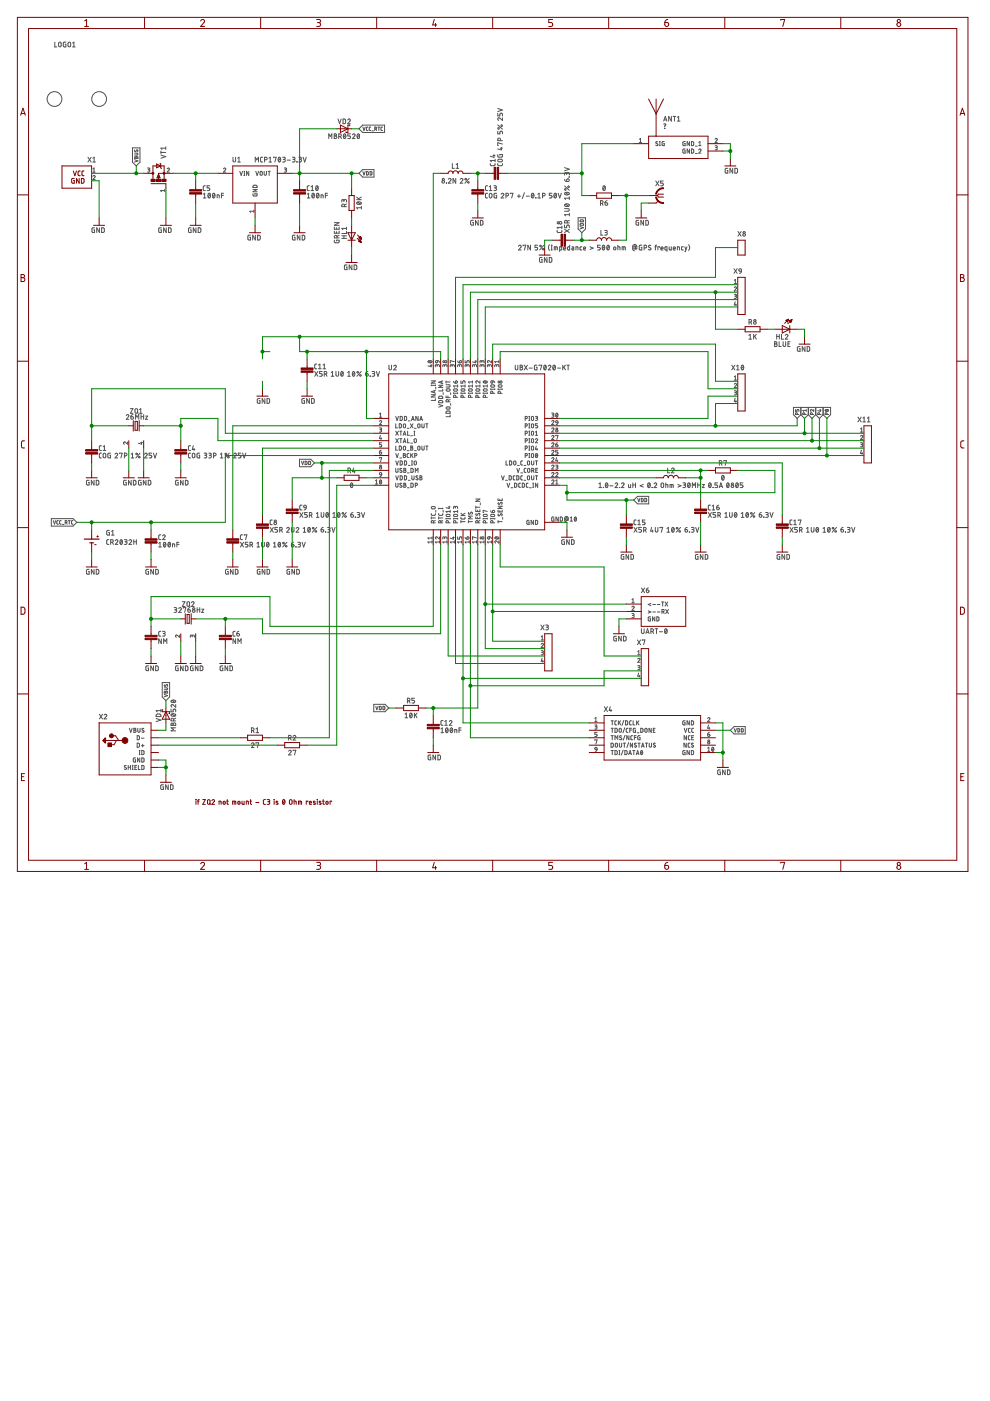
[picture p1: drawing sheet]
<svg xmlns="http://www.w3.org/2000/svg" width="210mm" height="297mm" viewBox="0 0 210 297" stroke-linecap="round" stroke-linejoin="round" font-family="sans-serif">
<g fill="none" stroke="#505050" stroke-width=".21">
<path d="M11.6 8.9v1h.5M12.4 9.1l.2-.2 .4 .2-.1 .8-.5-.1zM14 8.9l-.6 .1 .1 .9h.5v-.5h-.2M14.5 9l.3-.1 .2 .3v.5l-.2 .2h-.3l-.1-.2zM15.4 9.9h.5M15.4 9.1l.3-.2v1M18.6 33.3l.7 1.1M19.3 33.3l-.7 1.1M19.7 34.4h.5M19.7 33.5l.3-.2v1.1M19.7 37.4a.23 .23 0 0 1 .3-.2 .23 .23 0 0 1 .1 .4l-.4 .5h.5M19.7 35.8l.2-.2v.9"/>
<path d="M19.7 36.5h.5M28.1 31.3h1.6v3.1l-.8 .8-.8-.8zM28.5 32.5h.5l.3 .2-.2 .2h-.6M28.5 33.9l.8 .2-.8 .3M28.6 31.8l.1 .4 .5-.4-.1 .4M28.6 33.2l.3 .2 .2-.2 .2 .4h-.8zM28.9 33.4v.2M31.3 35.6l.4 .1v.3h-.3M31.5 36l.2 .1v.3l-.4 .1M34.1 32.9l1 .3-1 .3M34.1 32.3h1M34.1 32v.6"/>
<path d="M35.1 31.4h-1l.3 .3M35.1 31.1v.6M35.4 35.8a.24 .24 0 0 1 .4-.2 .24 .24 0 0 1 .1 .4l-.5 .5h.5M43.5 39.4h-.3l-.1 .2v.7l.4 .1M44.5 39.4h-.6v.4l.5 .1 .1 .2-.1 .3h-.5M47.4 35.8a.23 .23 0 0 1 .3-.2 .23 .23 0 0 1 .1 .4l-.4 .5h.5M49.4 33.3v.9l.2 .1 .3-.1 .1-.9M50.4 34.4h.6M50.4 33.5l.3-.2v1.1M50.8 36.3l.3 .9 .3-.9M51.7 37.2h.2M51.7 36.3h.2"/>
<path d="M51.8 36.3v.9M52.7 36.3v.9l-.4-.9v.9M53.7 39.4l.7-.1 .1 .5h-.9zM54.1 34.4v-1.1l.4 .6 .3-.6v1.1M54.2 36.3l.3 .9 .3-.9M55.2 36.3h.3l.1 .3v.5l-.2 .1-.3-.3zM55.7 33.3l-.3 .1-.2 .1 .1 .7 .4 .2M56 36.3v.6l.3 .3 .2-.3v-.6M56.1 33.9l.5-.1v-.4l-.5-.1v1.1M56.8 36.3h.5M57 34.4h.6M57 33.5l.3-.2v1.1"/>
<path d="M57.1 36.3v.9M58 33.4l.5-.1-.2 1.1M59.1 33.4h.1a.51 .51 0 0 1 .3 .4 .51 .51 0 0 1-.3 .5l-.2-.5zM59.5 33.5l-.5 .6M59.9 33.3l.5 .1 .1 .1-.1 .3h-.4M60.2 33.8l.2 .1v.3l-.5 .2M60.3 35.6l.4 .1v.2l-.3 .1M60.5 36l.2 .1v.3l-.4 .1M60.9 34h.7M62 33.3l.5 .1-.1 .4h-.3M62.3 33.8l.2 .1v.3l-.5 .2M62.9 34.4h.1"/>
<path d="M63.4 33.3l.5 .1-.1 .4h-.3M63.6 33.8l.3 .1v.3l-.5 .2M64.3 33.3l.3 1.1 .3-1.1M65.6 39.4h-.3l-.1 .2v.7l.4 .1M66 39.6l.2-.2v1M67.1 39.5v-.1a.51 .51 0 0 1 .4 .5 .51 .51 0 0 1-.4 .5l-.2-.5zM67.4 39.6l-.4 .6M69.7 29.4v-1l.3 .5 .4-.5v1M70.9 28.4l.4 .1-.2 .3 .3 .2-.1 .4h-.4zM70.9 28.8h.2M71.7 25.2l.3 1 .3-1M71.8 28.9l.5-.1v-.3l-.5-.1v1"/>
<path d="M72.2 28.9l.2 .5M72.7 25.2l.6 .2v.6l-.2 .2h-.4zM72.9 28.4h.1a.51 .51 0 0 1 .3 .5 .51 .51 0 0 1-.3 .5l-.2-.5zM73.3 28.6l-.5 .6M73.7 25.4a.27 .27 0 0 1 .4-.2 .27 .27 0 0 1 .1 .5l-.5 .5h.6M74.3 28.4h-.6v.4l.5 .1 .1 .1-.1 .4h-.5M74.7 28.6a.28 .28 0 0 1 .4-.2 .28 .28 0 0 1 .1 .4l-.5 .6h.6M75.8 28.4h.1a.51 .51 0 0 1 .3 .5 .51 .51 0 0 1-.3 .5l-.2-.5zM76.1 36.7l.8-.7h2.4v1.5h-2.4zM76.1 27.3l.8-.8h4.6v1.6h-4.6zM76.2 28.6l-.4 .6M76.9 26.9l.3 .8 .2-.8"/>
<path d="M76.9 36.4l.3 .7 .2-.7M77.7 36.4l.4 .1-.1 .6h-.3zM78 26.9l-.3 .2v.5l.3 .1M78.5 36.4l.3 .1v.6h-.3zM78.6 26.9l-.3 .2v.5l.3 .1M78.8 27.7h.4M79.5 27.3h.3v-.2l-.3-.2v.8M79.7 27.3l.2 .4M80.1 26.9h.4M80.3 26.9v.8M81.1 26.9l-.3 .2v.5l.3 .1M94.6 38.8h.1"/>
<path d="M95.1 38a.28 .28 0 0 1 .4-.2 .28 .28 0 0 1 0 .5l-.4 .5h.5M95.9 34.7v1h.5M96.6 37.8v1l-.5-1v1M96.7 35.7h.6M96.7 34.9l.3-.2v1M97.6 38a.28 .28 0 0 1 .4-.2 .28 .28 0 0 1 .1 .5l-.5 .5h.5M99.5 37.8l-.9 1M103.4 39.4h-.4l-.1 .2 .1 .7 .4 .1M103.7 39.6l.3-.2v1M103.9 34.7l.1 .3 .2 .1h.7l.1-.4M104.5 33h.5M104.7 39.4l.5 .1v.3h-.4"/>
<path d="M104.7 32.8v.6l-.8-.3M105 33.8v.5M105 34h-1.1l.3 .3M105 39.8l.2 .1v.4l-.5 .1M105.5 34.7l.1 .3 .1 .1h.7l.1-.4M105.5 32.8l.1 .5 .9-.1v-.4h-.5v.1M105.5 27.8v.6h.5v-.5l.2-.1 .3 .1v.5M105.5 24v.6h.5v-.5l.2-.1 .3 .1v.5M105.5 26.5l1 .9M105.5 23l1 .3-1 .3M105.6 33.9l.8-.1 .1 .3-.1 .2h-.7l-.2-.2zM106.1 29.8l-.1-.5h-.4l-.1 .5h1"/>
<path d="M106.1 31.4h.4M106.3 31.2v.6l-.8-.2M106.5 25v.5l-.5-.4a.28 .28 0 0 0-.5 0 .28 .28 0 0 0 .2 .4M106.5 30.5l-1-.2 .1 .5M119.7 38l.1 .4 .3 .1M119.7 39.4l1 .9M119.7 35.5l1 .4-1 .3M120.1 36.9l.4-.3 .2 .1v.4M120.1 37v-.3l-.3-.1-.1 .5M120.2 38a.28 .28 0 0 1 .5 .1 .28 .28 0 0 1-.3 .4h-.3zM120.6 37.5h.1M120.7 37.5h.1"/>
<path d="M127.9 39.5l.1-.1a.51 .51 0 0 1 .4 .5 .51 .51 0 0 1-.4 .5l-.2-.5zM128.3 39.6l-.5 .6M135.6 29.5l.2-.2v.9M135.6 30.2h.4M139 38.4l.7 1M139.4 30.1l-.2-.1-.2 .2 .5 .4v.2h-.5M139.7 38.4l-.7 1M139.8 30.9h.2M139.8 30h.2M139.9 30v.9M140.6 38.4h-.5v.4l.4 .1 .1 .2-.1 .2-.4 .1M140.7 26.3h.4l-.2 .6"/>
<path d="M140.7 25.7l.4-1 .3 1M140.8 25.4h.5M140.8 30l-.4 .1 .1 .8h.3v-.5h-.1M140.9 27.2h.1M142.3 24.7v1l-.5-1v1M142.7 24.7h.6M143 24.7v1M143.6 24.9l.3-.2v1M143.6 25.7h.6M145.3 30h-.3l-.2 .2 .1 .7h.4v-.5h-.2M145.3 31.6h-.4l-.1 .2v.5l.2 .2h.3v-.5h-.2M146.2 30v.9l-.5-.9v.9"/>
<path d="M146.2 31.6v.9l-.5-.9v.9M146.6 30l.4 .1v.8h-.4zM146.6 31.6l.4 .1v.7l-.4 .1zM147.4 31h.4M147.4 32.6h.4M148.1 31.8a.24 .24 0 0 1 .4-.2 .24 .24 0 0 1 .1 .4l-.5 .5h.5M148.1 30.9h.5M148.1 30.2l.3-.2v.9M151.6 29.5a.23 .23 0 0 1 .4-.2 .23 .23 0 0 1 0 .4l-.4 .5h.5M151.6 30.9h.4l.1 .2-.1 .2h-.3M151.8 31.3l.3 .1v.2l-.5 .2M154.3 35.7l-.5 .1 .1 .9h.4v-.5h-.2"/>
<path d="M155.3 35.7v1l-.5-1v1M155.8 35.7h.4l.2 .2v.5l-.2 .3h-.4zM20 48.3l-.5 .1 .1 .9h.4v-.6h-.1M21.1 48.3v1l-.6-1v1M21.5 48.3l.6 .2v.6l-.2 .2h-.4zM34.2 48.3l-.5 .1 .1 .9h.4v-.6h-.1M34.9 40.4h-.8l.1 .2M34.9 40.2v.4M35.2 48.3v1l-.5-1v1M35.7 48.3l.6 .2v.5l-.2 .3h-.4zM40.5 48.3l-.5 .1 .1 .9h.4v-.6h-.2M41.6 48.3v1l-.6-1v1"/>
<path d="M42 48.3l.6 .2v.5l-.2 .3h-.4zM43.1 42h.6M43.1 41.2l.3-.2v1M44.2 41h.1a.5 .5 0 0 1 .3 .5 .5 .5 0 0 1-.3 .5l-.2-.5zM44.6 41.2l-.5 .6M45.2 41a.51 .51 0 0 1 .4 .5 .51 .51 0 0 1-.4 .5l-.2-.5zM45.6 41.2l-.5 .6M46 42v-.7l.5 .1v.6M46.9 41.4h.5M47.4 41h-.5v1M53.1 49.9l-.5 .1 .1 .8 .4 .1v-.6h-.2M53.6 41.1l.2 .5 .7-.1v-.4h-.5v.1"/>
<path d="M53.6 40.2h.9l-.9 .5h.9M53.8 44.8h-.8l.1 .2M53.8 44.5v.5M54.1 49.9v1l-.5-1v1M54.6 49.9l.6 .1v.6l-.2 .3h-.4zM62.5 49.9l-.5 .1 .1 .8 .4 .1v-.6h-.1M63.6 49.9v1l-.6-1v1M64.1 49.9l.5 .1v.6l-.1 .3h-.4zM65.2 42h.5M65.2 41.2l.2-.2v1M66 40.4h.5M66.3 41a.51 .51 0 0 1 .4 .5 .51 .51 0 0 1-.4 .5l-.2-.5z"/>
<path d="M66.6 41.2l-.4 .6M67.2 41h.1a.51 .51 0 0 1 .3 .5 .51 .51 0 0 1-.3 .5l-.2-.5zM67.6 41.2l-.5 .6M68.1 42v-.7l.4 .1v.6M69 41.4h.4M69.4 41h-.4v1M70.9 50.9l.1 .6 .9-.1v-.5h-.6v.2M70.9 48.2v.4h1v-.4M70.9 49v.4h1v-.4M70.9 47.2h1l-1 .6h1M71.3 48.3v.3M71.3 49.1v.3"/>
<path d="M71.5 50.4l-.1-.4h-.4l-.1 .4h1M71.9 49.9l-.4 .2M72.5 50.5h1M72.5 50h1M72.9 42.6l.4-.3 .1 .1 .1 .4M72.9 42.7l-.1-.4h-.2l-.1 .5M72.9 50v.5M73 43.8l-.1-.5h-.3l-.1 .5h1M73.5 49.1v.4h-1M73.5 48.2v.5M73.5 48.4h-1l.2 .3M73.5 43.2l-.5 .3"/>
<path d="M73.6 56.2l-.6 .1 .1 .8 .5 .1v-.6h-.2M74.6 56.2v1l-.6-1v1M75.1 56.2l.5 .1v.6l-.1 .2-.4 .1zM75.6 42.3h1M75.6 41.8l.6 .5M75.6 43a.51 .51 0 0 1 .6-.2 .51 .51 0 0 1 .4 .4 .56 .56 0 0 1-1-.2zM75.8 42.8l.6 .5M76.6 44h-1l.2 .3M76.6 43.8v.5M76.6 41.8l-.6 .3M100.4 46.7l-.6 .1v.7l.1 .2h.5v-.5h-.2M101.4 46.7v1l-.6-1v1"/>
<path d="M101.9 46.7l.5 .2v.6l-.2 .2h-.3zM103.4 41h-.4l-.1 .2 .1 .7 .4 .1M103.7 40.4h.6M103.8 41h.3l.2 .3v.4l-.2 .3-.4-.3zM105.3 41l-.5 .1 .1 .9h.4v-.6h-.2M106.3 41.2a.28 .28 0 0 1 .3-.2 .28 .28 0 0 1 .1 .4l-.4 .6h.5M107.3 41.5l.5-.1v-.3l-.5-.1v1M108.2 41.1l.6-.1-.3 1M109.7 41.6h.7M109.9 52.2a.28 .28 0 0 1 .4-.2 .28 .28 0 0 1 .1 .5l-.5 .5h.6M110 41.3v.6M110.9 52.1v-.1h.6l-.3 1"/>
<path d="M111.2 40.9l-.5 1.2M111.6 41.6h.6M112.5 52v1l-.6-1v1M112.8 41h.1a.51 .51 0 0 1 .3 .5 .51 .51 0 0 1-.3 .5l-.3-.5zM113.2 41.2l-.5 .6M113.6 42h.1M114 52h-.6v.5h.5l.1 .2-.1 .3h-.5M114 41.2l.3-.2v1M114 42h.6M114.9 54.6l-.5 .1 .1 .9h.4v-.6h-.1M115 41.5l.5-.1v-.3l-.5-.1v1M115.3 52l-.9 1"/>
<path d="M116 54.6v1l-.6-1v1M116.5 54.6l.5 .2v.6l-.2 .2h-.3zM116.5 51.9l-.2 .6 .2 .6M116.9 53h.2M116.9 52h.2M117 52v1M117 41h-.5v.4h.4l.1 .2-.1 .4h-.4M117.5 53v-.7l.7 .1v.6M117.6 41a.51 .51 0 0 1 .4 .5 .51 .51 0 0 1-.4 .5l-.2-.5zM117.8 52.3v.7M117.9 41.2l-.4 .6M118.1 48.9l.1 .3 .1 .1h.7l.1-.4"/>
<path d="M118.3 41l.4 1 .3-1M118.7 53l.4-.1-.1-.6h-.3v1M119.1 47.9v.6M119.1 48.2h-1l.2 .3M119.5 52.7h.5l-.2-.3-.3 .1v.3l.1 .2h.4M119.7 47.7v.6h.4l.1-.5 .2-.1 .3 .1v.5M119.7 44.2l.8 .1 .2 .1-.2 .4h-.8M119.7 48.6l1 .7M119.8 43.3a.56 .56 0 0 1 .9 .3 .5 .5 0 0 1-.6 .2 .5 .5 0 0 1-.3-.5zM119.8 40.9a.56 .56 0 0 1 .9 .2 .5 .5 0 0 1-.6 .3 .5 .5 0 0 1-.3-.5zM119.9 43.3l.6 .4M119.9 40.8l.6 .5"/>
<path d="M120.3 47.3l-.1-.5h-.4l-.1 .5h1M120.7 41.7v.6M120.7 45.2v.6M120.7 48.6l-1 .7M120.7 46.7l-.4 .2M120.7 45.5h-1l.2 .3M120.7 42h-1l.2 .3M120.8 52v1h-.4v-.6l.4-.1M121.3 52.3l.3 .2v.5h-.3l-.1-.3 .4-.1M122.1 53v-.7l.4 .1 .1 .6M122.6 46.2h1.5v2.4l-.7 .7-.8-.7zM123 48l.7 .3-.7 .2"/>
<path d="M123 47.5l.6-.1 .1 .4h-.7zM123 46.7l.6-.1 .1 .4h-.7zM123.4 52.3l-.4 .2v.4l.4 .1M123.7 52.7h.5l-.1-.3-.3 .1-.1 .3 .1 .2h.4M125.1 52.3l.7 .3-.7 .3M127.3 52h-.6v.5h.4l.2 .2-.2 .3h-.4M127.3 43.1l.5-.1v-.3l-.5-.2v1.1M127.4 48.9v.9h.4M127.7 43.1l.2 .5M127.8 52.1l.1-.1a.51 .51 0 0 1 .3 .5 .51 .51 0 0 1-.3 .5l-.2-.5zM128.2 52.2l-.5 .6M128.2 48.9l.5 .1v.3h-.4"/>
<path d="M128.3 43h.3a.29 .29 0 0 1 .2 .3 .29 .29 0 0 1-.3 .3 .29 .29 0 0 1-.2-.3zM128.5 49.3l.3 .3-.2 .2h-.4M128.7 42.5l-.3 .2-.1 .3M128.8 52a.51 .51 0 0 1 .4 .5 .51 .51 0 0 1-.4 .5 .72 .72 0 0 1 0-1zM129.1 52.2l-.4 .6M130.2 52.5l.1-.2 .2 .2v.5l-.3-.1zM131 52.3l.4 .1v.6M131 52v1M131.9 53v-.7l.7 .1v.6M132.2 52.3v.7M134.4 52.2h.3v.6l-.3-.1zM134.7 52.7l.1 .1h.2v-.5a.44 .44 0 0 0-.4-.5 .44 .44 0 0 0-.5 .5l.1 .6 .3 .3"/>
<path d="M135.4 46.7l-.5 .1 .1 .9h.4v-.5h-.2M136.1 52l-.5 .1v.9h.5v-.5h-.2M136.4 46.7v1l-.5-1v1M136.6 52.6l.5-.1v-.4l-.5-.1v1M136.9 46.7l.6 .2v.6l-.2 .2h-.4zM138 52.1l-.3-.1-.2 .2 .5 .5v.2l-.2 .1-.3-.1M138.9 52.3h.3M139.2 52l-.2 .2v.8M139.8 52.5v-.2h-.3v.7M140.1 52.7h.5l-.1-.3-.3 .1-.1 .3 .1 .2h.4M141.4 53l-.4-.1 .1-.6h.3v1M141.9 52.3v.6l.1 .1h.3v-.7"/>
<path d="M142.7 52.7h.5l-.1-.3-.3 .1-.1 .3 .1 .2h.4M143.6 53v-.7l.4 .1 .1 .6M144.9 52.3l-.4 .2 .1 .5h.3M145.2 52.3l.2 .7M145.6 52.3l-.4 1M146 51.9l.2 .6-.2 .6M155.6 57l.7 1M155.7 59.4l.2-.2v.9M156.3 57l-.7 1M156.5 49.1l.6 1M156.8 57h.2l.2 .1v.4l-.5-.1zM157.1 49.1l-.6 1"/>
<path d="M157.2 57.5l-.1 .3-.3 .2M66.7 78.8l.7 1M67.2 77.2h-.4l-.1 .2 .1 .7 .4 .1M67.4 78.8l-.7 1M67.5 78.2h.6M67.5 77.4l.3-.2v1M68.3 78.8h-.5v.4h.4l.1 .2-.1 .3-.4 .1M68.5 77.4l.3-.2v1M68.5 78.2h.6M68.7 79.3l.6-.1v-.3l-.6-.1v1M69.1 79.3l.2 .5M70.2 79.8h.6"/>
<path d="M70.2 79l.3-.2v1M71.2 78.8v.7l.3 .3 .3-.2v-.8M72.4 78.8a.51 .51 0 0 1 .4 .5 .51 .51 0 0 1-.4 .5l-.2-.5zM72.7 79l-.4 .5M73.7 79.8h.6M73.7 79l.3-.2v1M74.8 78.8h.1a.51 .51 0 0 1 .3 .5 .51 .51 0 0 1-.3 .5l-.2-.5zM75.2 79l-.5 .5M76.6 78.8l-.9 1M77.5 79.2h.5l.1 .2M77.5 79.2l.1 .5h.4l.1-.2M78 78.8l-.3 .1-.2 .3"/>
<path d="M78.1 79.4v.1M78.5 79.8h.1M78.9 78.8l.5 .1-.1 .3h-.3M79.2 79.2l.2 .1v.4l-.5 .1M79.8 78.8l.3 1 .4-1M82.5 77.4v.9l.2 .1 .3-.1v-.9M83.5 77.6a.28 .28 0 0 1 .4-.2 .28 .28 0 0 1 0 .5l-.4 .5h.5M90.8 76.6a.46 .46 0 0 1 .4-.2 .46 .46 0 0 1 .4 .4 .45 .45 0 0 1-.5 .1 .45 .45 0 0 1-.3-.3zM90.9 76.5l.5 .4M91.2 77.4h.4M91.4 77.3v.5l-.7-.2M92.4 76.6l.4-.1v.2a.24 .24 0 0 1-.3 .2 .24 .24 0 0 1-.1-.3z"/>
<path d="M92.7 77.5l.1-.2h.2l.2 .5M92.7 77.7v-.3l-.2-.1-.2 .1v.4M92.8 76.5l.3 .1 .1 .2M94.3 77.5l.1-.2h.2l.2 .5M94.3 77.7v-.3l-.3-.1-.1 .5M95.8 77.5l.2-.2h.2l.1 .5M95.8 77.7v-.3l-.1-.1-.2 .1v.4M96.3 76.7l-.8-.2 .1 .4M97 76.5l.2 .3 .2 .1M97.4 77.5l.1-.2h.3l.1 .5M97.4 77.7v-.3l-.3-.1-.1 .5M97.6 76.5h-.1l-.1 .4"/>
<path d="M97.6 76.5h.1M97.7 76.5l.2 .1v.2l-.5 .1M98.6 76.5v.4h.4v-.4h.2h.3v.4M99 77.5l.1-.2h.3l.1 .5M99 77.7v-.3l-.3-.1-.1 .5M100.6 77.5l.1-.2h.2l.1 .5M100.6 77.7l-.1-.3-.1-.1-.2 .1v.4M100.7 76.6h.3M100.9 76.5v.4l-.7-.2M102.2 77.5l.1-.2h.2l.1 .5M102.2 77.7l-.1-.3-.2-.1-.1 .5M102.2 76.7l.1-.2h.2l.1 .4"/>
<path d="M102.2 76.8l-.1-.3h-.2l-.1 .4M103.7 77.5l.1-.2h.3l.1 .5M103.7 77.7v-.3l-.2-.1-.1 .1-.1 .4M104.2 76.5v.4l-.5-.4a.23 .23 0 0 0-.4 .1 .23 .23 0 0 0 .2 .3M105.3 77.5l.1-.2h.3l.1 .5M105.3 77.7v-.3l-.2-.1-.2 .5M105.8 76.5v.4M105.8 76.7h-.9l.2 .2M109.2 77.4l.1 .9 .2 .1 .3-.1v-.9M110.3 77.4l.4 .1v.3l-.1 .1 .2 .2-.1 .3h-.4zM110.3 77.9h.3M111.1 77.4l.7 1"/>
<path d="M111.8 77.4l-.7 1M112.2 78h.7M113.9 77.4l-.6 .1 .1 .9h.5v-.5h-.2M114.3 77.5l.6-.1-.3 1M115.4 77.5l.1-.1a.51 .51 0 0 1 .3 .5 .51 .51 0 0 1-.3 .5l-.2-.5zM115.8 77.6l-.5 .6M116.2 77.6a.27 .27 0 0 1 .4-.2 .27 .27 0 0 1 .1 .5l-.5 .5h.6M117.3 77.5l.1-.1a.51 .51 0 0 1 .4 .5 .51 .51 0 0 1-.4 .5l-.2-.5zM117.7 77.6l-.4 .6M118.2 78h.7M119.3 77.4v1M119.5 77.8l.4 .6"/>
<path d="M119.9 77.4l-.6 .6M120.2 77.4h.5M120.5 77.4v1M155.2 77.4l.6 1M155.7 61a.23 .23 0 0 1 .3-.2 .23 .23 0 0 1 .1 .4l-.4 .5h.5M155.7 62.4h.4l.1 .2-.1 .2h-.3M155.7 79.9l.2-.2v.9M155.7 60.1h.5M155.8 77.4l-.6 1M155.9 64l-.2 .6h.5M155.9 62.8l.2 .1v.2l-.4 .2M156 64.5v.3"/>
<path d="M156.2 78.4h.5M156.2 77.6l.2-.2v1M157.3 77.5v-.1a.51 .51 0 0 1 .4 .5 .51 .51 0 0 1-.4 .5l-.2-.5zM157.6 77.6l-.4 .6M158.8 71.1l.3-.2v1M158.8 71.9h.5M158.8 68.3l.5-.1v-.4l-.5-.1v1M159.2 68.3l.2 .4M159.8 70.9v1M160 71.3l.4 .6M160.4 70.9l-.6 .6M164.2 72.5l.5 .1-.2 .3 .3 .2-.2 .3-.4 .1z"/>
<path d="M164.2 72.9h.3M164.7 70.9v1M164.7 71.3h.5M165.2 72.5v1h.4M165.2 70.9v1M165.7 70.9v1h.5M166 72.5l.1 .8 .1 .2 .4-.2v-.8M166.5 71.1a.28 .28 0 0 1 .4-.2 .28 .28 0 0 1 .1 .4l-.5 .6h.6M167.1 72.9h.3M167.5 72.5h-.4v1h.4M169.6 73.5l-.5 .1v.7l.1 .2h.4v-.6h-.1M170.7 73.5v1l-.6-1v1"/>
<path d="M171.1 73.5l.6 .2v.5l-.2 .3h-.4zM21.5 96.1h-.3l-.1 .2v.7l.4 .1M21.5 94.5h-.3l-.1 .2v.7l.4 .1M21.9 95.5h.5M21.9 94.7l.2-.2v1M22 96.1h.3l.1 .3v.4l-.2 .3-.3-.2zM23.4 96.1l-.5 .1v.7l.1 .1 .4 .1v-.6h-.1M24.4 96.3a.28 .28 0 0 1 .4-.2 .28 .28 0 0 1 .1 .4l-.5 .6h.6M25.4 96.2l.5-.1-.3 1M26.4 96.6l.5-.1v-.3l-.5-.1v1M26.8 88.1a.28 .28 0 0 1 .4-.2 .28 .28 0 0 1 0 .4l-.4 .6h.5M27.1 93.7v.5l-.5-.4a.23 .23 0 0 0-.4 0 .23 .23 0 0 0 .2 .4"/>
<path d="M27.6 86.6h.6l-.6 1h.6M27.7 88.3h.4a.28 .28 0 0 1 .2 .4 .28 .28 0 0 1-.3 .2 .28 .28 0 0 1-.3-.3zM27.8 97.1h.6M27.8 96.3l.3-.2v1M28.2 87.9l-.3 .1-.2 .3M28.7 86.7l.3-.1 .2 .3v.5l-.2 .2h-.3l-.1-.2zM28.7 88.9v-1l.4 .6 .3-.6v1M29.1 87.4l.2 .2M29.6 87.6h.5M29.6 86.8l.2-.2v1M29.7 96.1l-.9 1M29.8 93.8h.4"/>
<path d="M29.9 88.3h.6M29.9 87.9v1M30 93.7v.5l-.7-.2M30.5 87.9v1M30.6 96.3a.28 .28 0 0 1 .4-.2 .28 .28 0 0 1 .1 .4l-.5 .6h.6M30.9 88.2h.4l-.4 .7h.4M32.2 96.1h-.6v.4l.5 .1 .1 .2-.1 .2-.5 .1M32.5 96.1l.4 1 .3-1M40.4 96.1h-.3l-.1 .2v.7l.4 .1M40.4 94.5h-.3l-.1 .2v.7l.4 .1M40.9 96.1l.4 .1v.7l-.2 .2-.3-.2zM41 94.5l-.2 .8h.5"/>
<path d="M41.1 95.1v.4M42.3 96.1l-.5 .1 .1 .8 .4 .1v-.6h-.1M43.3 96.1l.5 .1-.1 .3h-.3M43.6 96.5l.2 .4-.5 .2M44.3 96.1l.5 .1-.1 .3h-.3M44.5 96.5l.3 .4-.5 .2M45.3 96.6l.5-.1v-.3l-.5-.1v1M46.7 97.1h.6M46.7 96.3l.3-.2v1M48.6 96.1l-.9 1M49.6 96.3a.27 .27 0 0 1 .3-.2 .27 .27 0 0 1 .1 .4l-.4 .6h.5M51.1 96.1h-.6v.4l.5 .1 .1 .2-.1 .2-.5 .1"/>
<path d="M51.4 96.1l.4 1 .3-1M55.1 84.5l-.5 .1 .1 .9h.4v-.5h-.2M56.2 84.5v1l-.6-1v1M56.6 84.5h.4l.1 .2 .1 .5-.2 .3h-.4zM63.5 97.4h2.4l.8 .7-.8 .9h-2.4zM63.9 97.8l.3 .7 .2-.7M64.6 84.5l-.6 .1 .1 .9h.5v-.5h-.2M64.7 97.8l.4 .1-.1 .6h-.3zM65.4 97.8l.4 .1-.1 .6h-.3zM65.6 84.5v1l-.6-1v1M66.1 84.5l.5 .2v.6l-.2 .2h-.3zM73.8 99.8l.5-.1v-.3l-.1-.1-.4-.1v1"/>
<path d="M74.1 99.8l.2 .4M75 99.2l-.3 .8h.6M75.1 99.8v.4M80.5 89.3l.2-.1 .2 .1v.2l-.4 .5h.4M80.5 90.7l.4 .1-.1 .3h-.3M80.5 95.8h.2a.24 .24 0 0 1 .2 .3 .24 .24 0 0 1-.2 .2 .24 .24 0 0 1-.2-.2zM80.5 87.8l.2-.2v.9M80.5 88.5h.4M80.5 97.1l.4-.1-.2 .9M80.6 92.3l-.1 .7h.4M80.7 91.1l.2 .1v.3l-.4 .1M80.8 92.8v.4"/>
<path d="M80.8 95.5l-.2 .1-.1 .2M80.9 93.9h-.4v.4h.3l.1 .2-.1 .2h-.3M83.9 99.3v.6l.2 .3 .3-.3v-.6M83.9 88.3l.3 .9 .3-.9M83.9 89.9v.8h.4M83.9 94.6v.8h.4M83.9 91.4l.6 .9M83.9 93l.6 .9M83.9 96.2l.3 .8 .3-.8M83.9 97.7l.3 .9 .3-.9M84.5 91.4l-.6 .9M84.5 93l-.6 .9"/>
<path d="M84.6 89.9l.5 .1-.1 .7h-.4zM84.6 94.6l.5 .1-.1 .7h-.4zM84.8 91.4h.4M84.8 93h.4M84.8 97.1h.4M84.8 88.3l.5 .1-.1 .7-.4 .1zM84.8 97.7l.5 .2-.1 .7h-.4zM85 91.4v.9M85 93v.9M85.2 99.4l-.2-.1-.2 .2 .4 .4v.2h-.4M85.5 92.3l.3-.9 .3 .9M85.5 93.9l.3-.9 .3 .9"/>
<path d="M85.5 96.2h.4l-.1 .3 .2 .1-.1 .4h-.4zM85.5 96.5h.3M85.6 90l.1-.1 .3 .1-.1 .7-.3-.1zM85.6 94.7l.1-.1 .3 .1-.1 .7-.3-.1zM85.6 92.1h.4M85.6 93.6h.4M85.6 99.3l.4 .1-.1 .3 .2 .2-.1 .2-.4 .1zM85.6 99.7h.3M85.7 88.3l.5 .1-.1 .7-.4 .1zM85.7 97.7l.5 .2-.1 .7h-.4zM86.3 90.8h.4M86.3 95.5h.4"/>
<path d="M86.4 91.4v.9h.4M86.4 93v.9h.4M86.6 89.2h.4M86.6 98.7h.4M86.7 96.2h-.3l-.1 .2 .1 .5 .3 .1M87 89.9l.6 .8M87.1 94.6h.3l.1 .2-.2 .2 .3 .2-.2 .2h-.3zM87.1 92.4h.4M87.1 94h.4M87.1 95h.2M87.1 96.2v.8M87.1 99.3l.5 .1-.1 .7-.4 .1z"/>
<path d="M87.2 89.2l.3-.9 .3 .9M87.3 96.5l.3 .5M87.3 97.7h.2M87.3 98.6h.2M87.3 88.9h.5M87.4 97.7v.9M87.6 89.9l-.6 .8M87.6 96.2l-.5 .5M87.8 91.4h.2M87.8 92.3h.2M87.8 93.1h.4v.7l-.4-.1zM87.9 91.4v.9"/>
<path d="M87.9 90.8h.3M87.9 95.5h.3M87.9 96.6l.5-.1-.1-.3h-.4v.8M87.9 97.7h.3l.1 .3-.1 .5-.2 .1-.2-.3zM88.6 90l.2-.1 .2 .1v.6l-.2 .1-.2-.2zM88.6 94.7l.2-.1 .2 .1-.1 .7-.3-.1zM88.6 88.3v.9l-.4-.9v.9M89 89.2l.3-.9 .3 .9M89.1 88.9h.4M89.5 89.9v.7l.2 .1 .2-.2v-.6M89.5 94.6v.7l.2 .1 .2-.2v-.6M90.3 89.9h.4"/>
<path d="M90.3 94.6h.4M90.5 89.9v.8M90.5 94.6v.8M91.4 81.6v.2M91.4 80.8h.9l-.9 .4h.9M91.4 81.7h.9M91.4 83.7h.9l-.9 .5h.9M92.1 82.8v.5M92.3 81.6v.2M92.3 84.5v.4h-.9M92.3 82.8l-.9 .3 .9 .3M92.4 82.1v.4"/>
<path d="M93 85.7l.9 .3-.9 .3M93 81.7h.9l-.9 .4h.9M93 85l.7-.1 .2 .5h-.9zM93 84.1l.7-.1 .2 .5h-.9zM93.7 80.8v.5M93.9 82.5v.4h-.9M93.9 80.8l-.9 .2 .9 .3M94 83.2v.4M94.6 81.6h.7l.1 .2-.2 .3h-.6M94.6 80.8v.4M94.6 83.9v.4h.8M94.6 81h.8"/>
<path d="M94.6 87.3l.7-.1 .1 .4h-.8zM94.6 86.4l.7-.1 .1 .3-.7 .1zM94.6 82.6l.6-.2 .2 .2v.2l-.6 .1-.2-.1zM95 83.9v.4M95.1 85.2l-.1-.4-.3-.1-.1 .5h.8M95.4 88v.3h-.8M95.4 84.7l-.3 .2M95.5 83.3v.4M95.5 85.6v.3M96.2 80.9l.3 .3M96.2 83.3v.2M96.2 83.4h.8"/>
<path d="M96.2 82.6l.6-.2 .2 .3-.1 .2h-.5l-.2-.1zM96.6 80.9a.24 .24 0 0 1 .4 0 .24 .24 0 0 1-.2 .3h-.3zM96.6 84.2l-.1-.4-.3 .1v.3h.8M97 81.6v.5M97 83.3v.2M97 81.8h-.8l.2 .3M97.7 80.8v.4h.4v-.3l.2-.1 .3 .1v.3M97.7 83.3v.2M97.7 83.4h.9M97.8 82.6l.6-.2 .2 .2v.2l-.6 .1-.2-.1zM98.2 84.2v-.3l-.3-.1-.2 .4h.9M98.6 81.6v.5"/>
<path d="M98.6 83.3v.2M98.6 81.8h-.9l.2 .3M99.3 83.3v.2M99.3 83.4h.9M99.3 82.6l.6-.2 .2 .2v.2l-.6 .1-.2-.1zM99.8 84.2v-.3l-.4-.1-.1 .4h.9M100.2 80.8v.4M100.2 81.6v.5M100.2 83.3v.2M100.2 81.8h-.9l.2 .3M100.2 81h-.9l.2 .2M100.9 83.3v.2"/>
<path d="M100.9 83.4h.8M100.9 82.6l.6-.2 .2 .3-.1 .2h-.5l-.2-.1zM101.4 84.2l-.2-.4-.3 .1v.3h.8M101.7 80.8v.4l-.4-.4a.24 .24 0 0 0-.4 .1 .24 .24 0 0 0 .2 .3M101.7 81.6v.5M101.7 83.3v.2M101.7 81.8h-.8l.2 .3M102.4 83.3v.2M102.4 83.4h.9M102.5 82.6l.6-.2 .2 .2v.2l-.6 .1-.2-.1zM102.5 80.9a.46 .46 0 0 1 .5-.2 .46 .46 0 0 1 .3 .4 .45 .45 0 0 1-.5 .2 .45 .45 0 0 1-.3-.4zM102.6 80.8l.5 .4"/>
<path d="M102.9 84.2v-.3l-.3-.1-.2 .4h.9M103.3 81.6v.5M103.3 83.3v.2M103.3 81.8h-.9l.2 .3M104 82.4v.2M104 82.5h.9M104.1 81.7l.5-.1 .3 .2-.1 .2-.5 .1-.2-.1zM104.1 80.9l.4-.1v.2a.24 .24 0 0 1-.3 .2 .24 .24 0 0 1-.1-.3zM104.5 83.4v-.4h-.4l-.1 .4h.9M104.5 80.8l.3 .1 .1 .2M104.9 82.4v.2M105.6 82.4v.2"/>
<path d="M105.6 82.5h.9M105.6 81.7l.6-.1 .3 .2-.3 .3h-.4l-.2-.1zM106.1 83.4l-.1-.4h-.3l-.1 .4h.9M106.5 82.4v.2M107.3 97.7v.9h.4M108 97.7l.5 .2-.1 .7h-.4zM109 97.7h.3l.1 .3-.1 .5-.2 .1-.2-.3zM109.6 99.3l.3 .9 .3-.9M109.7 98.7h.4M110.8 97.7l-.4 .2v.6l.4 .1M111.1 98.7h.4M111.4 96.6l.4-.1-.1-.3h-.3v.8"/>
<path d="M111.4 95.1l.3-.1 .1-.3-.4-.1v.8M111.4 93.5l.4-.1-.1-.4h-.3v.9M111.4 91.9h.3v-.4l-.3-.1v.9M111.4 90.3l.4-.1-.1-.3h-.3v.8M111.4 88.8l.4-.2-.1-.3h-.3v.9M111.5 99.3l-.4 .2 .1 .6 .3 .1M111.9 99.4l.2-.1 .2 .1-.1 .7h-.3zM111.9 97.7h.3l.1 .3v.5l-.2 .1-.3-.3zM112.1 88.3h.2M112.1 89.2h.2M112.1 90.7h.2M112.1 89.9h.2"/>
<path d="M112.1 91.4h.2M112.1 92.3h.2M112.1 93h.2M112.1 93.9h.2M112.1 95.4h.2M112.1 94.6h.2M112.1 97h.2M112.1 96.2h.2M112.2 88.3v.9M112.2 89.9v.8M112.2 91.4v.9M112.2 93v.9"/>
<path d="M112.2 94.6v.8M112.2 96.2v.8M112.7 97.7v.6l.2 .3 .3-.3v-.6M112.7 96.3h.4l-.1 .7-.3-.1zM112.7 94.7l.2-.1 .2 .1-.1 .7-.3-.1zM112.7 93.1h.4l-.1 .7-.3-.1zM112.7 91.5l.2-.1 .2 .1-.1 .8-.3-.1zM112.7 90l.2-.1 .2 .1-.1 .7-.3-.1zM112.7 88.4h.4l-.1 .7-.3-.1zM112.7 99.8h.3M113 99.8l.2-.1v-.3l-.5-.1v.9M113 99.8l.2 .4"/>
<path d="M113.5 93.2a.23 .23 0 0 1 .4-.2 .23 .23 0 0 1 0 .4l-.4 .5h.5M113.5 88.3h.4l.1 .2-.1 .1-.3 .1M113.5 92.3h.5M113.5 97.7h.5M113.5 91.6l.2-.2v.9M113.6 99.7h.3M113.6 96.2a.4 .4 0 0 1 .4 .4 .4 .4 0 0 1-.4 .4l-.1-.4zM113.7 94.6l-.2 .6h.5M113.7 88.7l.3 .1v.2l-.5 .2M113.7 97.7v.9M113.9 95.1v.3M113.9 96.4l-.3 .4"/>
<path d="M114 89.9h-.5v.3l.4 .1 .1 .1-.1 .3h-.4M114 99.3h-.4v.9h.4M117 98.8l.1-.2 .3 .1-.4 .8h.5M117 97.2a.23 .23 0 0 1 .3-.2 .23 .23 0 0 1 .1 .4l-.4 .5h.5M117 95.7l.1-.2 .3 .1-.4 .7h.5M117 94.1l.2-.2 .2 .1-.4 .7h.5M117 92.5l.1-.2 .3 .1v.2l-.4 .6h.5M117 90.9l.1-.1h.3l-.4 .8h.5M117 89.3a.23 .23 0 0 1 .3-.1 .23 .23 0 0 1 .1 .3l-.4 .5h.5M117 87.6l.4 .1v.2l-.3 .1M117.2 88l.2 .1v.2l-.4 .2M117.8 98.6l.5 .1-.1 .3h-.3"/>
<path d="M117.8 94.3h.3a.24 .24 0 0 1 .2 .2 .24 .24 0 0 1-.3 .2 .24 .24 0 0 1-.2-.2zM117.8 92.4l.5-.1-.2 .9M117.9 89.3l.3-.1 .1 .4h-.4zM118 87.6a.41 .41 0 0 1 .3 .4 .41 .41 0 0 1-.3 .4l-.2-.4zM118 97l-.2 .7h.5M118.1 99l.2 .1v.3l-.5 .1M118.2 97.5v.4M118.2 93.9l-.4 .4M118.3 87.8l-.4 .5M118.3 95.5h-.5v.3l.4 .1 .1 .1-.1 .3h-.4M118.3 89.6l-.1 .3-.3 .1M141.6 99.2v1h.4"/>
<path d="M142.4 99.5a.28 .28 0 0 1 .4-.3 .28 .28 0 0 1 .1 .5l-.5 .5h.5M152.5 98.2l.5-.1v-.3l-.5-.1v1M152.8 98.2l.3 .5M153.5 97.8l.5-.1-.2 1M155.7 81.5a.24 .24 0 0 1 .3-.2 .24 .24 0 0 1 .1 .4l-.4 .4h.5M155.7 82.9h.4l.1 .2-.1 .1h-.3M155.7 80.6h.5M155.9 84.4l-.2 .7h.5M155.9 83.2l.2 .2v.2l-.4 .1M156 84.9v.4M168.7 86.8v.4h.3v-.3l.1-.1 .3 .1v.3M169.1 87.9l-.1-.3h-.3v.3h.7"/>
<path d="M169.8 87.9l-.8 .8-.8-.8v-1.5h7.9v1.5l-.8 .8-.8-.8M169.8 87.9l.8 .8 .8-.8M169.8 86.4v1.5M170.6 87.9l-.1-.4-.2 .1-.1 .3h.7M170.9 87h-.7l.2 .2M170.9 86.8v.4M171.4 87.9l.8 .8 .8-.8M171.4 86.4v1.5M172.2 87.9l-.1-.4-.3 .1v.3h.7M172.5 86.8v.4l-.4-.3a.2 .2 0 0 0-.3 0 .2 .2 0 0 0 .2 .3M173 87.9l.7 .8 .8-.8M173 86.4v1.5"/>
<path d="M173.8 87.9v-.3h-.4v.3h.7M173.8 86.9h.3M173.9 86.8v.4l-.5-.1M174.5 86.4v1.5M175 86.9h.6a.33 .33 0 0 1-.3 .3 .33 .33 0 0 1-.3-.3zM175.1 86.8l.4 .4M175.3 87.9v-.3l-.3-.1-.1 .4h.8M181.9 88.4l.7 1.1M182.4 92.5a.24 .24 0 0 1 .4-.2 .24 .24 0 0 1 .1 .4l-.5 .5h.5M182.4 93.9l.5 .1-.2 .3M182.4 91.6h.5M182.4 90.9l.3-.2v.9"/>
<path d="M182.5 94.3h.2M182.6 88.4l-.7 1.1M182.6 95.5l-.2 .6h.5M182.7 94.3l.2 .1v.2l-.5 .1M182.8 95.9v.4M182.9 88.7l.3-.3v1.1M182.9 89.5h.6M183.9 89.5h.6M183.9 88.7l.3-.3v1.1M10.9 110h4.6l.8 .7-.8 .8h-4.6zM11.3 110.4l.3 .7 .2-.7M12.4 110.4l-.4 .2 .1 .4 .3 .1"/>
<path d="M13 110.4l-.4 .2 .1 .4 .3 .1M13.2 111.2h.3M13.8 110.8h.3l.1-.3-.4-.1v.7M14.1 110.8l.1 .3M14.5 110.4h.4M14.7 110.4v.7M15.5 110.4l-.3 .2v.4l.3 .1M18.9 101.8l-.5 .1-.1 .7 .2 .2h.4v-.5h-.2M19.9 101.8v1l-.5-1v1M20.4 101.8l.5 .2 .1 .6-.2 .2h-.4zM23.1 114.4h-.3l-.2 .2 .1 .7 .4 .1M23.2 112.5l-.5 .1-.1 .6 .2 .2 .4 .1v-.6h-.2"/>
<path d="M23.5 115l.5-.1v-.4l-.5-.1v1M23.6 113.5h.6M23.6 112.7l.3-.2v1M23.8 115l.2 .4M24.4 114.6a.27 .27 0 0 1 .4-.2 .27 .27 0 0 1 .1 .5l-.5 .5h.6M25.5 114.5l.1-.1a.51 .51 0 0 1 .4 .5 .51 .51 0 0 1-.4 .5l-.2-.5zM25.9 114.6l-.4 .6M26.4 114.4h.4l.1 .2-.1 .3h-.3M26.7 114.9l.2 .3-.1 .2h-.4M26.8 101.8l-.6 .1v.7l.1 .2h.5v-.5h-.2M27.3 114.6a.28 .28 0 0 1 .4-.2 .28 .28 0 0 1 .1 .5l-.5 .5h.6M27.8 101.8v1l-.6-1v1"/>
<path d="M28.3 101.8l.5 .2v.6l-.1 .2h-.4zM28.4 114.9h.5M28.4 114.4v1M28.9 114.4v1M29.9 101.8l-.5 .1 .1 .9h.4v-.5h-.1M30.9 101.8v1l-.5-1v1M31.4 101.8l.6 .2v.6l-.2 .2h-.4zM33.7 115.2l.2-.2v1M33.7 116h.5M34.1 113.4h-.3l-.1 .2v.7l.4 .1M34.5 113.6v-.1a.27 .27 0 0 1 .4 0 .27 .27 0 0 1 0 .4l-.4 .5h.5M34.8 115a.51 .51 0 0 1 .4 .5 .51 .51 0 0 1-.4 .5l-.2-.5z"/>
<path d="M35.1 115.2l-.4 .6M35.7 115h.1a.51 .51 0 0 1 .4 .5 .51 .51 0 0 1-.4 .5l-.2-.5zM36.1 115.2l-.5 .6M36.6 116v-.7l.4 .1v.6M37.5 115.4h.5M37.8 101.8l-.5 .1v.9h.5v-.5h-.2M38 115h-.5v1M38.8 101.8v1l-.5-1v1M39.3 101.8l.5 .2 .1 .6-.2 .2h-.4zM51 115l.6 1M51.4 113.4h-.3l-.1 .2v.7l.4 .1M51.6 115l-.6 1"/>
<path d="M51.8 113.5v-.1h.5l-.2 1M52.6 115h-.6v.4h.5l.1 .3-.1 .3h-.5M53 115.5l.5-.1v-.3l-.5-.1v1M53.3 115.5l.3 .5M54.5 116h.6M54.5 115.2l.3-.2v1M55.5 115v.7l.2 .3 .3-.2v-.8M56.6 115h.1a.51 .51 0 0 1 .3 .5 .51 .51 0 0 1-.3 .5l-.2-.5zM57 115.2l-.5 .6M57.3 111.8l.7 1M57.7 110.3h-.3l-.1 .2v.6l.4 .2M58 111.8l-.7 1"/>
<path d="M58 116h.5M58 115.2l.3-.2v1M58.9 111.8h-.6v.5h.4l.2 .2-.2 .3h-.4M59.1 115a.51 .51 0 0 1 .4 .5 .51 .51 0 0 1-.4 .5l-.2-.5zM59.3 112.4l.5-.1 .1-.3-.2-.2h-.4v1M59.5 115.2l-.5 .6M59.6 112.4l.3 .4M60.8 112.1a.27 .27 0 0 1 .4-.3 .27 .27 0 0 1 .1 .5l-.5 .5h.5M60.8 115l-.9 1M61.8 111.8v.9l.2 .1 .3-.1v-.9M61.8 115.4h.3a.28 .28 0 0 1 .2 .3 .28 .28 0 0 1-.3 .3 .28 .28 0 0 1-.2-.3zM62.2 115l-.3 .1-.1 .3"/>
<path d="M62.7 116h.1M62.8 112.1a.28 .28 0 0 1 .4-.3 .28 .28 0 0 1 .1 .5l-.5 .5h.6M63.1 115h.5l.1 .2-.1 .2h-.4M63.4 115.4l.2 .1v.4l-.5 .1M63.6 108.7l.6 1M64 107.1h-.3l-.1 .2v.7l.4 .1M64.1 115l.3 1 .3-1M64.2 108.7l-.6 1M64.3 112.8h.5M64.3 112.1l.3-.3v1M64.4 107.3l.2-.2 .2 .1 .1 .5-.4-.1zM64.9 107.7l-.1 .3-.3 .1"/>
<path d="M65.2 108.7h-.6v.4l.4 .1 .2 .1-.2 .3-.4 .1M65.4 111.9v-.1a.51 .51 0 0 1 .4 .5 .51 .51 0 0 1-.4 .5l-.2-.5zM65.6 109.2l.5-.1v-.3l-.5-.1v1M65.7 112.1l-.4 .5M65.9 109.2l.3 .5M67.1 109.7h.5M67.1 108.9l.3-.2v1M67.1 111.8l-.9 1M68.1 112.3h.3a.28 .28 0 0 1 .3 .3 .28 .28 0 0 1-.3 .2 .28 .28 0 0 1-.3-.3zM68.1 108.7v.8l.2 .2 .3-.2v-.8M68.5 111.8l-.3 .2-.1 .3M69 112.8h.1"/>
<path d="M69.2 108.7h.1a.51 .51 0 0 1 .3 .5 .51 .51 0 0 1-.3 .5l-.2-.5zM69.4 111.8l.6 .1-.1 .3-.3 .1M69.6 108.9l-.4 .6M69.7 112.3l.3 .3-.2 .2h-.4M70.4 111.8l.3 1 .3-1M70.6 108.9l.2-.2v1M70.6 109.7h.5M71.7 108.7a.51 .51 0 0 1 .4 .5 .51 .51 0 0 1-.4 .5l-.2-.5zM72.1 108.9l-.5 .6M73.4 108.7l-.9 1M74.4 109.1h.3a.28 .28 0 0 1 .2 .3 .28 .28 0 0 1-.2 .3 .28 .28 0 0 1-.3-.3zM74.4 102.4h.1a.51 .51 0 0 1 .3 .5 .51 .51 0 0 1-.3 .5l-.2-.5z"/>
<path d="M74.8 102.6l-.5 .6M74.8 108.7l-.3 .1-.1 .3M75.3 109.7h.1M75.7 108.7h.5l.1 .2-.1 .2h-.3M76 109.1l.2 .1v.4l-.5 .1M76.6 108.7l.4 1 .3-1M79.6 101.9l.2-.2v.9M79.6 102.6h.5M80.6 100.2l.3 .1v.4l-.4-.1zM80.6 101.8a.41 .41 0 0 1 .3 .4 .41 .41 0 0 1-.3 .4l-.1-.4zM80.9 101.9l-.4 .5M80.9 100.7l-.1 .2-.3 .1"/>
<path d="M83.9 102.4v.7l.2 .2 .3-.2v-.7M83.9 100.9l.3 .8 .3-.8M84.8 100.9l.5 .1-.1 .7h-.4zM85.2 102.5h-.3l-.1 .1 .4 .4v.2l-.2 .1-.2-.1M85.6 102.4l.4 .2-.1 .2 .2 .3-.1 .2h-.4zM85.6 102.8h.3M85.7 100.9l.5 .1-.1 .7h-.4zM86.4 100.3h.4M86.4 103.4h.4M86.6 101.8h.4M87.1 102.4l.5 .2v.6l-.2 .1h-.3zM87.3 100.9v.6l.3 .2 .2-.1v-.7"/>
<path d="M88.1 102.9h.3l.1-.3-.4-.2v.9M88.1 100.2v-.9l.2 .5 .3-.5v.9M88.6 100.9h-.3l-.1 .2 .4 .4v.1l-.1 .1-.3-.1M89 100.9l.4 .1-.1 .3 .2 .2-.1 .2h-.4zM89 101.3h.3M91.4 108.9l.1 .3 .1 .1 .6-.1 .1-.3M91.4 109.6v.4M91.4 109.8h.9M91.5 107.5l.6-.1 .2 .2-.1 .2-.5 .1-.2-.1zM91.6 114.9h-.9l.2 .2M91.6 113.8v.5M91.6 114.7v.4"/>
<path d="M91.6 114.1h-.9l.2 .2M91.9 110.6l-.1-.2h-.3l-.1 .4h.9M91.9 110.6v.2M92.3 110.4l-.4 .2M92.4 108.2v.4M93 108.9v.3l.2 .1 .6-.1 .1-.3M93 109.8h.9M93 107.7v.2M93 109.6v.4M93 107.8h.9M93.2 113.8v.5l-.5-.4a.23 .23 0 0 0-.4 .1 .23 .23 0 0 0 .2 .3M93.2 114.9h-.9l.2 .2"/>
<path d="M93.2 114.7v.4M93.5 110.6l-.1-.2h-.3l-.1 .4h.9M93.5 110.6v.2M93.9 110.4l-.4 .2M93.9 107.7v.2M94 108.2v.4M94.3 114.1l.1-.2h.2l.2 .4M94.3 114.2v-.3l-.3-.1-.1 .5M94.6 109.9v.2M94.6 110h.8M94.6 109.2l.7-.1 .1 .3-.7 .1zM94.8 114.9h-.9l.2 .2"/>
<path d="M94.8 114.7v.4M95.1 110.8l-.1-.3-.3-.1-.1 .4h.8M95.1 107.5h.3M95.2 107.3v.5l-.6-.2M95.4 108.2v.5M95.4 109.9v.2M95.4 108.4h-.8l.2 .3M95.9 114h.4M96.1 113.8v.5l-.6-.2M96.2 110h.8M96.2 109.9v.2M96.2 109.2l.6-.1 .2 .2-.1 .2h-.5l-.2-.1z"/>
<path d="M96.3 114.9h-.8l.2 .2M96.3 114.7v.4M96.5 107.6l.2-.2h.2l.1 .4M96.5 107.7v-.3l-.1-.1-.2 .1v.4M96.6 110.8l-.1-.4h-.2l-.1 .4h.8M97 113.8v.5h.4l.1-.4 .1-.1 .3 .1v.4M97 108.4h-.8l.2 .3M97 108.2v.5M97 109.9v.2M97.7 109.7v.3h.2h.6l.1-.3M97.7 110.6h.9M97.7 110.4v.4"/>
<path d="M97.7 109.3h.9M97.7 108.8l.6 .5M97.9 114.9h-.9l.2 .2M97.9 114.7v.4M98.6 108.8l-.5 .3M98.6 113.9l.1 .3 .3 .1M99 113.9a.24 .24 0 0 1 .4 0 .24 .24 0 0 1-.2 .4h-.2zM99.3 110.6h.9M99.3 110.4v.4M99.4 108.6l-.1 .3 .2 .1 .4-.4h.2v.5M99.5 114.9h-.9l.2 .2M99.5 114.7v.4"/>
<path d="M100.2 109.4h-.9l.5 .3-.5 .3h.9M100.9 109.6v.4h.8v-.4M100.9 108.1v.3h.8v-.3M100.9 107.3v.5M100.9 107.5h.8M100.9 105.8h.8l-.8 .5h.8M100.9 108.9v.3l.2 .1 .4-.5h.1l.1 .2-.1 .3M101 114.9h-.8l.2 .2M101 114.1l-.8-.3 .1 .5M101 114.7v.4M101.3 108.2v.2M101.3 109.7v.3"/>
<path d="M101.4 110.6l-.2-.2h-.2l-.1 .4h.8M101.4 110.6v.2M101.7 110.4l-.3 .2M101.8 106.7v.3M102.4 110h.9M102.4 109.9v.2M102.5 109.2l.7-.1 .1 .3-.7 .1zM102.6 114.9h-.8l.2 .2M102.6 114.7v.4M102.9 110.8v-.3l-.3-.1-.2 .4h.9M103.3 108.4l-.9-.2 .2 .5M103.3 109.9v.2"/>
<path d="M103.4 113.9l.4-.1v.3a.25 .25 0 0 1-.3 .2 .25 .25 0 0 1-.1-.4zM103.8 113.8l.3 .1 .1 .3M104 108.3l.1 .3 .3 .1M104 110h.9M104 109.9v.2M104.1 109.2l.5-.1 .3 .2-.1 .2h-.5l-.2-.1zM104.2 114.9h-.9l.2 .2M104.2 114.7v.4M104.4 108.3a.25 .25 0 0 1 .5 0 .25 .25 0 0 1-.3 .4h-.2zM104.5 110.8v-.3l-.4-.1-.1 .4h.9M104.9 109.9v.2M104.9 114a.46 .46 0 0 1 .5-.2 .46 .46 0 0 1 .3 .4 .45 .45 0 0 1-.4 .1 .45 .45 0 0 1-.4-.3z"/>
<path d="M105.1 113.9l.5 .4M105.6 107.3h.9l-.9 .5h.9M105.6 110.6h.9M105.6 105.7v.4h.9v-.4M105.6 108.2v.3h.9v-.3M105.6 110.4v.4M105.7 109l-.1 .3 .2 .1 .4-.5h.2l.1 .2-.2 .3M105.7 106.5l-.1 .3 .2 .1 .4-.4h.2l.1 .2-.2 .3M105.8 114.7v.4l-.5-.4a.24 .24 0 0 0-.4 .1 .24 .24 0 0 0 .2 .3M106 105.8v.3M106 108.3v.2M106.3 100.9l.3 .8 .3-.8"/>
<path d="M106.6 109.7v.4M107.2 101.8h.4M107.5 102.4l.3 .9 .3-.9M107.9 100.9l.5 .1-.1 .7h-.4zM108.4 103.4h.3M109.1 102.4l.5 .2v.6l-.3 .1h-.2zM109.2 100.9h-.3l-.1 .2v.5l.4 .1M109.6 100.9l.4 .1-.1 .7h-.3zM110.4 102.4l-.3 .1-.1 .1v.6l.4 .1M110.4 100.3h.4M110.7 102.4l.5 .2-.1 .7h-.4zM110.8 100.9l-.4 .2v.5l.4 .1"/>
<path d="M111.1 101.8h.4M111.8 101h.5l-.1 .7-.4-.1zM112 102.4l-.3 .1-.1 .1v.6l.4 .1M112.2 110.3h-.4l-.1 .2 .1 .7h.4v-.5h-.2M112.3 103.4h.3M112.7 100.9v.6l.2 .2 .3-.2v-.6M112.9 103.3h.2M112.9 102.4h.2M113.1 102.4v.9M113.1 110.3v.9l-.5-.9v.9M113.5 110.3l.5 .1-.1 .7-.4 .1zM113.5 100.9h.5"/>
<path d="M113.7 100.9v.8M114 102.4v.9l-.5-.9v.9M117 101.9a.24 .24 0 0 1 .3-.1 .24 .24 0 0 1 .1 .4l-.4 .4h.5M117 100.4l.1-.2 .3 .1v.2l-.4 .5h.5M117.5 109.6l-.5 .1 .1 .8h.4v-.5h-.2M117.8 100.4a.24 .24 0 0 1 .4-.2 .24 .24 0 0 1 0 .4l-.4 .4h.5M117.8 102.6h.5M117.8 101.9l.3-.2v.9M118.4 109.6v.9l-.5-.9v.9M118.8 109.6l.4 .1-.1 .8h-.3zM119.7 114.4l-.6 .1 .1 .9h.5v-.5h-.2M120.2 110.2l-.2 .1v-.5h.2l.1 .5 .2-.1v-.3a.38 .38 0 0 0-.4-.4 .38 .38 0 0 0-.4 .4v.5l.4 .2"/>
<path d="M120.7 114.4v1l-.6-1v1M120.9 110.5h.5M120.9 109.8l.2-.2v.9M121.2 114.4l.5 .2v.5l-.1 .3h-.4zM121.9 109.7a.4 .4 0 0 1 .3 .4 .4 .4 0 0 1-.3 .4l-.1-.4zM122.2 109.8l-.4 .5M127 102.6l.3-.2v1M127 103.4h.6M127.9 103.3h.1M127.9 103.3v.1M128 103.3v.1M128.5 102.4a.51 .51 0 0 1 .4 .5 .51 .51 0 0 1-.4 .5l-.2-.5z"/>
<path d="M128.8 102.6l-.4 .6M129.3 103h.7M130.4 102.6a.27 .27 0 0 1 .4-.2 .27 .27 0 0 1 .1 .4l-.5 .6h.6M131.3 103.3h.1M131.3 103.3v.1M131.4 103.3v.1M131.8 102.6a.27 .27 0 0 1 .4-.2 .27 .27 0 0 1 0 .4l-.4 .6h.5M132.3 117.6l-.6 .1 .1 .9h.5v-.6h-.2M133.3 102.7v.6l.1 .1h.3v-.7M133.3 117.6v1l-.6-1v1M133.8 117.6l.5 .2v.5l-.1 .3h-.4zM134.2 102.8h.5"/>
<path d="M134.2 102.4v1M134.4 106l.8-.8h2.3v1.6h-2.3zM134.4 111.8l.7 1M134.7 102.4v1M134.9 110.3h-.4l-.1 .2 .1 .6 .4 .2M135.1 111.8l-.7 1M135.2 105.7l.2 .7 .3-.7M135.2 111.3h.6M135.2 110.5l.3-.2v1M136 105.7l.3 .1v.6h-.3zM136 111.8h-.6v.5h.5l.1 .2-.1 .3h-.5M136.4 102.7l-.7 .3 .7 .3"/>
<path d="M136.5 112.4l.4-.1 .1-.3-.1-.2h-.4v1M136.7 105.7l.4 .1-.1 .6h-.3zM136.8 110.3h-.6v.4h.5l.1 .2-.1 .3-.5 .1M136.8 112.4l.2 .4M137.4 102.4h.1a.51 .51 0 0 1 .4 .5 .51 .51 0 0 1-.4 .5l-.2-.5zM137.8 102.6l-.4 .6M138.2 111.8l-.3 .8h.6M138.2 103.3h.1M138.2 103.3v.1M138.3 103.3v.1M138.3 112.4v.4M138.7 102.6a.27 .27 0 0 1 .4-.2 .27 .27 0 0 1 0 .4l-.4 .6h.5"/>
<path d="M138.9 111.8l.1 .9 .1 .1 .4-.1v-.9M139.9 111.9l.6-.1-.3 1M140.2 102.5l.2-.1 .3 .1v.7l-.2 .2-.3-.2zM141.2 102.7l.4 .1v.6M141.2 102.4v1M141.4 112.8h.6M141.4 112.1l.3-.3v1M142.1 103.4v-.7h.6v.7M142.4 102.7v.7M142.5 111.9l.1-.1a.51 .51 0 0 1 .4 .5 .51 .51 0 0 1-.4 .5l-.2-.5zM142.9 112.1l-.4 .5M143.7 102.7l.7 .3-.7 .3"/>
<path d="M144.3 111.8l-.9 1M144.8 102.4l.6 .1v.2l-.5 .1M145.1 102.8l.3 .4-.2 .2h-.4M145.2 112.3h.4a.28 .28 0 0 1 .2 .3 .28 .28 0 0 1-.3 .2 .28 .28 0 0 1-.3-.3zM145.7 111.8l-.3 .2-.2 .3M145.9 102.4h.1a.51 .51 0 0 1 .3 .5 .51 .51 0 0 1-.3 .5l-.2-.5zM146.2 112.8h.1M146.3 102.6l-.5 .6M146.6 111.8l.5 .1-.1 .3-.3 .1M146.8 103.4v-1l.3 .5 .4-.5v1M146.9 112.3l.3 .3-.2 .2h-.4M147.5 111.8l.3 1 .4-1"/>
<path d="M147.9 102.8h.6M147.9 102.4v1M148 117.6l-.5 .1 .1 .9h.4v-.6h-.2M148.5 102.4v1M148.9 102.7h.5l-.5 .7h.5M149 117.6v1l-.5-1v1M149.5 117.6l.6 .2v.5l-.2 .3h-.4zM150.2 108.7l.6 1M150.4 102.4a.51 .51 0 0 1 .4 .5 .51 .51 0 0 1-.4 .5l-.2-.5zM150.6 107.1h-.3l-.1 .2v.7l.4 .1M150.7 102.6l-.4 .6M150.8 108.7l-.6 1"/>
<path d="M151 108.1h.5M151 107.3l.3-.2v1M151.2 103.3h.1M151.2 103.3v.1M151.7 108.7h-.5v.4l.4 .1 .1 .1-.1 .3-.4 .1M152 107.5h.3a.28 .28 0 0 1 .2 .4 .28 .28 0 0 1-.3 .2 .28 .28 0 0 1-.2-.3zM152.1 102.4h-.5v.4h.4l.1 .2-.1 .4h-.4M152.2 109.2l.5-.1v-.3l-.5-.1v1M152.4 107.1l-.3 .1-.1 .3M152.5 103.4l.3-1 .4 1M152.5 109.2l.3 .5M152.6 103.1h.5"/>
<path d="M153.1 100.9l.1-.1a.51 .51 0 0 1 .3 .5 .51 .51 0 0 1-.3 .5l-.2-.5zM153.5 101l-.4 .6M153.7 109.7h.5M153.7 108.9l.3-.2v1M154.2 102.4a.51 .51 0 0 1 .4 .5 .51 .51 0 0 1-.4 .5l-.1-.5zM154.6 102.6l-.5 .6M154.7 108.7v.8l.2 .2 .3-.2v-.8M155.8 108.7h.1a.5 .5 0 0 1 .4 .5 .5 .5 0 0 1-.4 .5l-.2-.5zM156.1 102.4h.1a.51 .51 0 0 1 .3 .5 .51 .51 0 0 1-.3 .5l-.2-.5zM156.2 108.9l-.5 .6M156.5 102.6l-.5 .6M157.2 109.7h.5"/>
<path d="M157.2 108.9l.3-.2v1M157.5 102.4h-.5v.4h.4l.1 .2-.1 .4h-.4M158.3 108.7a.5 .5 0 0 1 .4 .5 .5 .5 0 0 1-.4 .5l-.2-.5zM158.6 108.9l-.4 .6M160 108.7l-.9 1M161 109.1h.3a.29 .29 0 0 1 .2 .3 .29 .29 0 0 1-.2 .3 .29 .29 0 0 1-.3-.3zM161.4 108.7l-.3 .1-.1 .3M161.9 109.7h.1M162.3 108.7h.5l.1 .2-.1 .2h-.3M162.6 109.1l.3 .4-.2 .2h-.4M163.3 108.7l.3 1 .3-1M165.3 117.6l-.5 .1v.7l.1 .2h.4v-.6h-.1"/>
<path d="M166.4 117.6v1l-.6-1v1M166.8 117.6l.6 .2v.5l-.2 .3h-.4zM167.5 111.8l.7 1M167.9 110.3h-.3l-.1 .2v.6l.4 .2M168.2 111.8l-.7 1M168.3 111.3h.6M168.3 110.5l.3-.2v1M169.1 111.8h-.6v.5h.5l.1 .2-.1 .3h-.5M169.3 110.4l.5-.1-.3 1M169.5 112.4l.5-.1 .1-.3-.2-.2h-.4v1M169.9 112.4l.2 .4M171 112.8h.6"/>
<path d="M171 112.1l.3-.3v1M172 111.8v.9l.2 .1 .3-.1 .1-.9M173.1 111.9l.1-.1a.51 .51 0 0 1 .4 .5 .51 .51 0 0 1-.4 .5l-.2-.5zM173.5 112.1l-.4 .5M174.5 112.8h.5M174.5 112.1l.3-.3v1M175.6 111.9l.1-.1a.51 .51 0 0 1 .3 .5 .51 .51 0 0 1-.3 .5l-.2-.5zM176 112.1l-.5 .5M177.4 111.8l-1 1M178.3 112.3h.3a.28 .28 0 0 1 .3 .3 .28 .28 0 0 1-.3 .2 .28 .28 0 0 1-.3-.3zM178.8 111.8l-.4 .2-.1 .3M179.2 112.8h.1"/>
<path d="M179.7 111.8l.5 .1-.1 .3-.3 .1M179.9 112.3l.3 .3-.1 .2h-.4M180.6 111.8l.3 1 .4-1M18.9 120.7l-.5 .1 .1 .9h.4v-.5h-.2M19.9 120.7v1l-.5-1v1M20.4 120.7h.4l.1 .2 .1 .6-.2 .2h-.4zM31.5 120.7l-.5 .1 .1 .9h.4v-.5h-.2M32.5 120.7v1l-.5-1v1M33 120.7l.5 .2v.7l-.1 .1h-.4zM34.1 133.9h-.3l-.1 .2v.7l.4 .1M34.2 135.4v1l-.5-1v1M34.5 133.9l.5 .1-.2 .3"/>
<path d="M34.6 134.3h.2M34.7 136.4v-1l.3 .6 .4-.6v1M34.8 134.3l.2 .1v.4l-.5 .1M36.9 128.8l.5 .1 .1 .2-.1 .1-.4 .1M37.2 129.3l.2 .1v.3l-.5 .1M37.9 129.1l.1-.2a.28 .28 0 0 1 .4 0 .28 .28 0 0 1 0 .4l-.5 .5h.6M38.1 134.6v.5l-.5-.4a.23 .23 0 0 0-.4 .1 .23 .23 0 0 0 .2 .3M38.7 127.6h.5l-.5 1h.5M38.9 128.9v-.1h.5l-.3 1M39.7 127.7l.2-.1 .3 .1-.1 .8-.4-.1zM39.8 129.3h.4a.28 .28 0 0 1 .2 .3 .28 .28 0 0 1-.3 .2 .28 .28 0 0 1-.3-.2zM40.1 128.4l.2 .2"/>
<path d="M40.3 128.8l-.3 .2-.2 .3M40.6 127.8a.27 .27 0 0 1 .4-.2 .27 .27 0 0 1 .1 .4l-.5 .6h.5M40.7 134.9l.2-.2h.2l.1 .4M40.7 135v-.3h-.3v.4M41.8 129.3h.6M41.8 128.8v1M42.4 128.8v1M42.8 129.2h.4l-.4 .6h.4M48.4 120.7l-.5 .1v.9h.5v-.5h-.2M49.4 120.7v1l-.5-1v1M49.8 133.9h-.3l-.1 .2v.7l.4 .1M49.9 120.7l.5 .2v.7l-.1 .1h-.4z"/>
<path d="M50 135.4v1l-.6-1v1M50.2 134.3h.3a.28 .28 0 0 1 .3 .3 .28 .28 0 0 1-.3 .3 .28 .28 0 0 1-.3-.3zM50.4 136.4v-1l.4 .6 .3-.6v1M50.7 133.9l-.4 .1-.1 .3M55.1 120.7l-.5 .1 .1 .9h.4v-.5h-.2M56.2 120.7v1l-.6-1v1M56.6 120.7h.4l.1 .2 .1 .6-.2 .2h-.4zM61.4 120.7l-.5 .1 .1 .9h.4v-.5h-.2M62.4 120.7v1l-.5-1v1M62.9 120.7h.4l.2 .2v.6l-.2 .2h-.4zM114.7 132.5l.7 1M114.7 136.6a.23 .23 0 0 1 .4-.2 .23 .23 0 0 1 0 .4l-.4 .5h.5"/>
<path d="M114.7 138h.4l.1 .2-.1 .1h-.3M114.7 135l.3-.2v.9M114.7 135.7h.5M114.9 139.6l-.2 .6h.5M115 138.3l.2 .2v.2l-.5 .1M115.4 132.5l-.7 1M115.7 132.5l.5 .2v.2l-.4 .1M116 133l.3 .3-.2 .2h-.4M130.7 134.9l-.5 .1v.9h.5v-.6h-.2M131.7 134.9v1l-.5-1v1M132.2 134.9l.5 .2 .1 .5-.2 .3h-.4zM134 128.7a.23 .23 0 0 1 .3-.2 .23 .23 0 0 1 .1 .4l-.4 .5h.5"/>
<path d="M134 130.1l.5 .2-.1 .2h-.3M134 127.1l.2-.1v.8M134 127.8h.5M134.2 130.5l.2 .1v.3l-.4 .1M135.1 135.7l.7 1M135.2 139.7a.23 .23 0 0 1 .3-.1 .23 .23 0 0 1 .1 .3l-.4 .5h.5M135.2 138.2l.2-.2v.8M135.2 138.8h.5M135.8 135.7l-.7 1M136 133.3v.9l.2 .1 .3-.1 .1-.9M136 124.7l.7 1M136.2 135.8l.5-.1-.2 1"/>
<path d="M136.7 124.7l-.7 1M136.9 134.3l.4-1 .3 1M137 125.1h.4a.28 .28 0 0 1 .2 .3 .28 .28 0 0 1-.3 .3 .28 .28 0 0 1-.3-.3zM137 134.1h.5M137.4 129.5l.6 .3-.6 .2M137.5 124.7l-.3 .1-.2 .3M137.9 130.8l-.4 .1v.7l.4 .1v-.5h-.1M138 133.9l.5-.1v-.4l-.5-.1v1M138 127.9l-.6 .3 .6 .2M138.3 133.9l.3 .4M138.4 128.2h.6M138.4 129.8h.6"/>
<path d="M138.8 130.8v.9l-.5-.9v.9M138.9 133.3h.6M139.2 133.3v1M139.3 130.8l.4 .1-.1 .7-.3 .1zM139.4 128.2h.5M139.4 129.8h.5M139.8 133.9h.7M140.3 127.6h.4M140.4 129.7h.3l.1-.4-.4-.1v.9M140.5 127.6v.9M140.6 129.7l.2 .4M141 127.6l.6 .9"/>
<path d="M141 133.4l.1-.1a.47 .47 0 0 1 .4 .5 .47 .47 0 0 1-.5 .5l-.1-.5zM141.1 129.2l.6 .9M141.4 133.5l-.4 .6M141.6 127.6l-.6 .9M141.7 129.2l-.6 .9M21.1 151.4l.6 1M21.7 151.4l-.6 1M22.1 151.6a.28 .28 0 0 1 .4-.2 .28 .28 0 0 1 .1 .5l-.5 .5h.5M27.4 154.4l.3 .9 .3-.9M28.4 154.4l.4 .1-.2 .3 .3 .2-.2 .2-.3 .1zM28.4 154.8h.2M29.1 157.6l.4 .1-.1 .7h-.3z"/>
<path d="M29.1 156l.4 .1-.1 .7h-.3zM29.2 154.4v.6l.3 .3 .2-.3v-.6M29.5 160h.2M29.5 159.1h.2M29.6 159.1v.9M30 158.1h.5M30 156.5h.5M30.1 159.1l.4 .2v.6l-.2 .1h-.2zM30.2 157.8v.6M30.5 154.5l-.3-.1-.1 .2 .4 .4v.2l-.1 .1-.3-.1M31.5 141.2l-.5 .1 .1 .9h.4v-.6h-.2M32.5 141.2v1l-.5-1v1"/>
<path d="M33 141.2l.5 .2v.6l-.1 .2h-.4zM33.1 152.3l1 .4-1 .3M33.2 151.5l.7-.1 .2 .2v.3h-1zM34.1 150.4v.5M34.1 150.7h-1l.2 .2M34.4 144.7h1.6v3.1l-.8 .7-.8-.7zM34.8 145.8l.7 .1v.1v.2h-.7M34.8 147.2l.7 .3-.7 .2M34.9 145.2l-.1 .2 .2 .1 .5-.3v.3M34.9 146.6l.2 .1 .1-.1h.3v.3h-.7zM35.1 146.7v.2M36.3 150.3v.6h.4v-.4l.2-.2 .3 .2 .1 .4"/>
<path d="M36.3 153.4l.3-.1 .1 .2 .3-.3 .2 .2 .1 .4h-1zM36.3 151.4a.57 .57 0 0 1 1 .3 .51 .51 0 0 1-.6 .2 .51 .51 0 0 1-.4-.5zM36.3 148.5a.57 .57 0 0 1 1 .3 .51 .51 0 0 1-.6 .2 .51 .51 0 0 1-.4-.5zM36.5 151.4l.5 .4M36.5 148.5l.5 .4M36.7 153.5v.3M36.8 152.8l-.1-.5h-.3l-.1 .5h1M37.3 149.4v.5l-.6-.4a.27 .27 0 0 0-.4 0 .27 .27 0 0 0 .1 .4h.1M37.3 154.3h-1l.5 .3-.5 .4h1M37.3 152.3l-.5 .2M37.8 141.2l-.5 .1v.9h.5v-.6h-.2M38.8 141.2v1l-.5-1v1"/>
<path d="M39.3 141.2h.4l.1 .2 .1 .5-.2 .3h-.4zM40.9 141.2l-.5 .1 .1 .9h.4v-.6h-.1M42 141.2v1l-.6-1v1M42.4 141.2h.4l.2 .2v.5l-.2 .3h-.4zM47.2 141.2l-.5 .1 .1 .9h.4v-.6h-.1M48.3 141.2v1l-.6-1v1M48.7 141.2h.4l.2 .2v.5l-.2 .3h-.4zM53.3 157.7a.27 .27 0 0 1 .4-.2 .27 .27 0 0 1 .1 .4l-.5 .6h.6M53.3 154.9h.4l.2-.2-.1-.3-.5-.1v1M53.7 154.9l.2 .4M54.3 155.3h.5M54.3 154.6l.3-.3v1"/>
<path d="M54.3 157.6v-.1h.5l-.2 1M61.2 159.3a.27 .27 0 0 1 .4-.2 .27 .27 0 0 1 .1 .4l-.5 .6h.5M61.2 156.5l.5-.1v-.3l-.1-.2h-.4v1M61.5 156.5l.2 .4M62.1 156.1a.28 .28 0 0 1 .4-.2 .28 .28 0 0 1 .1 .5l-.5 .5h.6M62.1 159.2l.6-.1-.3 1M79.2 149.3h2.4l.8 .8-.8 .8h-2.4zM79.7 149.8l.2 .7 .3-.7M80.4 149.8l.4 .1v.6h-.4zM81.2 149.8l.4 .1-.1 .6h-.3zM85.9 151.4l.2-.2v1M85.9 152.2h.5"/>
<path d="M86.4 148.6l.5-.1v-.2l-.1-.2-.4-.1v1.1M86.7 148.6l.2 .5M87 151.3v-.1a.51 .51 0 0 1 .4 .5 .51 .51 0 0 1-.4 .5l-.2-.5zM87.3 151.4l-.4 .6M87.9 151.2v1M87.9 148h-.6v.5h.5l.1 .2-.1 .3-.5 .1M88.1 151.6l.3 .6M88.4 151.2l-.5 .6M93.5 154.6l.3-.3v1M93.5 155.3h.5M93.9 152.8h-.3l-.1 .2v.6l.4 .2M94.3 153.8h.5"/>
<path d="M94.3 153l.3-.2v1M94.6 154.4l.1-.1a.51 .51 0 0 1 .3 .5 .51 .51 0 0 1-.3 .5l-.3-.5zM95 154.6l-.5 .5M95.3 153a.27 .27 0 0 1 .4-.2 .27 .27 0 0 1 0 .4l-.4 .6h.5M95.5 154.4l.1-.1a.51 .51 0 0 1 .4 .5 .51 .51 0 0 1-.4 .5l-.2-.5zM95.9 154.6l-.4 .5M96.4 155.3v-.6h.4l.1 .6M97.3 154.8h.5M97.8 154.3h-.5v1M115.1 140v.4M126.1 153.7h.4l.1 .2-.1 .2h-.3M126.1 157l.5-.1-.3 .8"/>
<path d="M126.1 152.3l.2-.2v.9M126.1 153h.5M126.1 158.6l.4-.1 .1 .4h-.4zM126.3 154.1l.3 .1v.3l-.5 .1M126.6 158.9l-.1 .3-.3 .1M126.6 155.3h-.5v.4h.4l.1 .2-.1 .2h-.4M128.1 149.8l.7 1.1M128.8 149.8l-.7 1.1M129.4 149.8l-.2 .8h.5M129.5 150.4v.5M129.6 157.6h.3l.1 .2v.5l-.2 .1h-.2zM129.6 156h.4"/>
<path d="M129.6 154.4h.4M129.6 159.1h.4M129.6 152.8h.4M129.8 152.8v.9M129.8 154.4v.9M129.8 156v.8M129.8 159.1v.9M130.4 159.1l.4 .2-.1 .7h-.3zM130.4 154.4l.4 .1-.1 .7-.3 .1zM130.4 156.8v-.8l.3 .5 .3-.5v.8M130.5 157.7h.4l-.1 .7-.3-.1zM130.7 152.8l-.2 .1-.1 .1v.6l.3 .1"/>
<path d="M131.1 152.8v.9M131.2 160h.2M131.2 159.1h.2M131.3 153.2l.3 .5M131.3 157.6v.6l.3 .2 .2-.2v-.6M131.3 159.1v.9M131.4 154.4h.2l.1 .2v.6l-.2 .1-.2-.3zM131.6 152.8l-.5 .6M131.8 156.1l-.3-.1-.1 .2 .4 .3v.3l-.5-.1M132.1 159l-.4 1.1M132.1 157.6h.5M132.3 152.7l-.4 1.1"/>
<path d="M132.4 157.6v.8M132.5 154.3l-.4 1.1M132.5 159.1l.4 .2-.1 .7h-.3zM132.5 155.9l-.4 1.1M132.6 152.8l.5 .2-.1 .7h-.4zM133.2 154.4h-.3l-.1 .2v.6l.4 .1M133.3 157.5l-.4 1M133.3 160l.3-.9 .3 .9M133.3 156v.8l-.4-.8v.8M133.4 159.8h.4M133.5 154.8h.4M133.9 152.8l-.3 .1-.1 .1v.6l.4 .1"/>
<path d="M133.9 154.4h-.4v.9M134.1 157.6v.8l-.5-.8v.8M134.1 156h-.3v.2v.6h.3M134.2 159.1h.4M134.2 152.8v.9h.4M134.4 159.1v.9M134.5 156.4h.4M134.7 154.4l-.4 .1 .1 .8h.3v-.5h-.1M134.9 156h-.4v.8M134.9 160l.3-.9 .3 .9M134.9 157.6h-.3l-.1 .2 .4 .3v.2l-.1 .1-.3-.1M135 159.8h.4"/>
<path d="M135 152.8v.9M135.1 155.4h.4M135.2 153.2l.3 .5M135.2 141.1h.4l.1 .2-.1 .2h-.3M135.3 157.6h.4M135.4 142.7l-.2 .7h.5M135.4 141.5l.3 .1v.3l-.5 .1M135.5 152.8l-.5 .6M135.5 157.6v.8M135.6 143.2v.4M135.7 156h-.4l-.1 .2 .1 .6h.4v-.4h-.1M135.8 154.4l.5 .1-.1 .7-.4 .1z"/>
<path d="M135.9 159.2a.4 .4 0 0 1 .4 .4 .4 .4 0 0 1-.4 .4l-.1-.4zM136 158.4l.3-.8 .3 .8M136.1 158.2h.4M136.2 159.3l-.4 .5M136.8 154.4h.3l.1 .2v.6l-.2 .1-.3-.3zM136.8 157.6h.5M137.1 157.6v.8M137.6 157.6v.6l.3 .2 .2-.1v-.7M138.1 154.4v.9l-.5-.9v.9M138.5 154.8h.3M138.9 154.4h-.4v.9h.4M138.9 157.6h-.3l-.1 .2 .5 .3v.2l-.2 .1-.3-.1"/>
<path d="M145.1 154.4l.3 .9 .2-.9M145.2 159.1l-.3 .1-.1 .1 .1 .7h.3v-.5h-.1M145.2 152.8l-.4 .1 .1 .8h.3v-.5h-.1M145.5 157.6v.8l-.5-.8v.8M145.5 156v.8l-.4-.8v.8M146.2 152.8v.9l-.5-.9v.9M146.2 159.1v.9l-.5-.9v.9M146.3 157.6h-.3l-.1 .2v.5l.4 .1M146.3 156h-.3l-.1 .2 .1 .6h.3M146.3 154.4l-.3 .2v.6l.3 .1M146.6 159.1l.4 .2-.1 .7h-.3zM146.6 152.8l.4 .2-.1 .7h-.3z"/>
<path d="M146.7 156.4h.3M147 157.6h-.3l-.1 .2 .4 .3v.2l-.1 .1-.3-.1M147.1 154.4h-.3l-.1 .2v.6l.4 .1M147.1 156h-.4v.8h.4M150 155.7h.4l.1 .2M150 155.7l.2 .4h.2l.1-.2M150 152.3a.24 .24 0 0 1 .4-.2 .24 .24 0 0 1 .1 .4l-.5 .5h.5M150 158.6l.3-.2v.9M150 159.3h.5M150.2 153.7l-.2 .7h.5M150.4 154.2v.4M150.4 155.3l-.4 .4"/>
<path d="M150.5 155.9h.1M151 158.5a.41 .41 0 0 1 .4 .4 .41 .41 0 0 1-.4 .4l-.1-.4zM151.3 158.6l-.4 .5M154.9 154.8l.7-.7h2.4v1.5h-2.4zM155.7 154.5l.2 .7 .2-.7M156.4 154.5l.4 .1-.1 .6h-.3zM157.2 154.5l.4 .1-.1 .6h-.3zM26.8 162.3h-.3l-.1 .2 .4 .4v.1l-.2 .2-.3-.2M27.2 162.3v.9M27.2 162.7h.5M27.7 162.3v.9M28 163.2h.2"/>
<path d="M28 162.3h.2M28.1 162.3v.9M28.6 162.7h.3M28.7 160.7l-.4 .1v.7l.4 .1v-.5h-.1M29 162.3h-.4v.9h.4M29.3 162.3v.9h.4M29.6 160.7v.9l-.4-.9v.9M30.1 160.7l.4 .1-.1 .7-.3 .1zM30.1 162.3l.4 .1v.6l-.2 .2h-.2zM34.6 166.4l-.5 .1v.7l.1 .2h.4v-.6h-.1M35.7 166.4v1l-.6-1v1M36.2 166.4l.5 .2v.5l-.2 .3h-.3z"/>
<path d="M91.3 160.1l-.5 .1 .1 .9h.4v-.6h-.1M92.4 160.1v1l-.6-1v1M92.8 160.1l.6 .2v.5l-.2 .3h-.4zM152.7 163.2l-.5 .1 .1 .9h.4v-.5h-.1M153.8 163.2v1l-.6-1v1M154.2 163.2l.6 .2v.6l-.2 .2h-.4z"/>
<circle cx="11.6" cy="21" r="1.57"/>
<circle cx="21" cy="21" r="1.57"/>
<circle cx="94" cy="38.5" r=".28"/>
<circle cx="94" cy="38" r=".23"/>
<circle cx="98.7" cy="38" r=".17"/>
<circle cx="99.3" cy="38.7" r=".16"/>
<circle cx="105.7" cy="27.2" r=".17"/>
<circle cx="106.4" cy="26.6" r=".16"/>
<circle cx="120.5" cy="39.6" r=".17"/>
<circle cx="114.6" cy="52.2" r=".17"/>
<circle cx="115.1" cy="52.8" r=".17"/>
<circle cx="118.4" cy="47.2" r=".23"/>
<circle cx="118.9" cy="47.3" r=".28"/>
<circle cx="119.9" cy="40.2" r=".17"/>
<circle cx="157.8" cy="49.3" r=".23"/>
<circle cx="157.8" cy="49.8" r=".28"/>
<circle cx="75.8" cy="78.9" r=".16"/>
<circle cx="76.4" cy="79.6" r=".16"/>
<circle cx="94.1" cy="76.7" r=".2"/>
<circle cx="94.5" cy="76.7" r=".24"/>
<circle cx="160.1" cy="68" r=".22"/>
<circle cx="160.1" cy="68.5" r=".28"/>
<circle cx="29" cy="96.2" r=".17"/>
<circle cx="29.5" cy="96.9" r=".17"/>
<circle cx="47.9" cy="96.2" r=".16"/>
<circle cx="48.4" cy="96.9" r=".17"/>
<circle cx="80.7" cy="99.2" r=".24"/>
<circle cx="80.7" cy="98.8" r=".19"/>
<circle cx="105.8" cy="81" r=".2"/>
<circle cx="106.2" cy="81" r=".24"/>
<circle cx="118.1" cy="91.4" r=".24"/>
<circle cx="118.1" cy="90.9" r=".2"/>
<circle cx="58.4" cy="110.5" r=".22"/>
<circle cx="58.4" cy="111" r=".28"/>
<circle cx="60.1" cy="115.1" r=".17"/>
<circle cx="60.7" cy="115.8" r=".16"/>
<circle cx="66.4" cy="112" r=".17"/>
<circle cx="67" cy="112.7" r=".17"/>
<circle cx="72.7" cy="108.8" r=".17"/>
<circle cx="73.3" cy="109.5" r=".17"/>
<circle cx="102" cy="114.1" r=".2"/>
<circle cx="102.4" cy="114.1" r=".24"/>
<circle cx="143.6" cy="112" r=".17"/>
<circle cx="144.1" cy="112.7" r=".17"/>
<circle cx="155.3" cy="102.6" r=".22"/>
<circle cx="155.3" cy="103.1" r=".28"/>
<circle cx="159.3" cy="108.8" r=".17"/>
<circle cx="159.8" cy="109.5" r=".17"/>
<circle cx="176.6" cy="112" r=".17"/>
<circle cx="177.2" cy="112.7" r=".17"/>
<circle cx="41.1" cy="129.1" r=".22"/>
<circle cx="41.1" cy="129.6" r=".28"/>
<circle cx="150.3" cy="157.1" r=".2"/>
<circle cx="150.3" cy="157.5" r=".24"/>
</g>
<g fill="none" stroke="#800000" stroke-width=".21">
<path d="M3.7 3.7h201.5v181.1h-201.5zM6.1 6.1h196.8v176.3h-196.8zM17.9 4.4l.5-.3v1.5M17.9 5.6h.9M30.6 3.7v2.4M42.5 4.4a.41 .41 0 0 1 .6-.3 .41 .41 0 0 1 .1 .7l-.7 .8h.9M55.3 3.7v2.4M67.1 4.1h.7l.2 .3-.2 .4h-.5M67.6 4.8a.41 .41 0 0 1 .4 .4 .41 .41 0 0 1-.4 .4h-.5M79.9 3.7v2.4M92.1 4.1l-.4 1.2h.9M92.3 5v.6"/>
<path d="M104.5 3.7v2.4M117.2 4.1h-.8v.7h.4a.42 .42 0 0 1 .4 .4 .42 .42 0 0 1-.4 .4h-.4M129.1 3.7v2.4M140.9 4.8h.5a.42 .42 0 0 1 .4 .4 .42 .42 0 0 1-.4 .4 .42 .42 0 0 1-.5-.4zM141.6 4.1l-.5 .3-.2 .4M153.7 3.7v2.4M165.5 4.3v-.2h.9l-.4 1.5M178.3 3.7v2.4M4.4 24.4l.5-1.5 .5 1.5M4.5 24.1h.7M13.1 35.2h6.3v4.7h-6.3zM15.5 36.3l.4 1 .3-1"/>
<path d="M15.7 37.8l-.5 .1 .1 .9h.4v-.5h-.1M16.8 37.8v1l-.6-1v1M17 36.3h-.3l-.1 .2v.6l.4 .2M17.3 37.8l.5 .2v.5l-.1 .3h-.4zM17.8 36.3h-.3l-.1 .2v.6l.4 .2M30.5 36.7h1.9M32 38.9h3.2v1M32.4 38v-2.8h2.4v2.8M33.2 34.8l.9 .4-.9 .4zM33.6 37.5v.7M33.6 36.9l.3 .8h-.6zM33.6 37.6h-.2l.2-.5 .2 .5"/>
<path d="M33.9 34.6l.2 .2v.8l.1 .1M36.8 36.7h-3.2v.2M41.5 38.3v1.9M46.2 36.7h3.2M49.4 35.2h9.4v7.9h-9.4zM58.8 36.7h3.2M63.5 38.3v1.9M71.4 27.3h3.1M72.2 26.5l1.6 .8-1.6 .8zM74.1 26.7v-.2h-.3v1.6h-.4v-.2M74.5 39.9v1.6M93.4 36.7h1.6a.51 .51 0 0 1 .5-.4 .51 .51 0 0 1 .5 .4 .55 .55 0 0 1 .6-.5 .55 .55 0 0 1 .5 .5 .52 .52 0 0 1 .6-.5 .52 .52 0 0 1 .5 .5h1.5"/>
<path d="M101.3 38.3v1.9M102.9 36.7h1.9M105.7 36.7h1.9M134.4 30.5h3.1M137.5 28.9h12.6v4.7h-12.6zM137.5 21l1.6 3.2 1.6-3.2M139.1 21v7.9M150.1 30.5h3.2M150.1 32h3.2M153.7 35.2h2.3M154.9 33.6v1.6M203.6 24.4l.4-1.5 .6 1.5"/>
<path d="M203.7 24.1h.7M3.7 41.3h2.4M4.5 58.2h.5l.2 .3-.1 .2-.2 .2a.41 .41 0 0 1 .4 .4 .41 .41 0 0 1-.4 .4h-.4zM4.5 58.9h.4M19.8 47.8h2.4M21 46.2v1.6M34 47.8h2.4M35.2 46.2v1.6M40.3 47.8h2.4M41.5 41.2v1.9M41.5 46.2v1.6M52.9 49.3h2.4"/>
<path d="M54.1 43.1v3.1M54.1 47.8v1.5M62.3 49.3h2.4M63.5 41.2v1.9M63.5 47.8v1.5M73.4 55.6h2.3M73.8 50.9h1.5M73.8 49.3h1.5l-.8 1.6zM74 41.5h1.1v3.1h-1.1zM74.5 44.6v1.6M74.5 47.8v4.7M74.5 54.1v1.5"/>
<path d="M75.7 50.5l.9 .9M75.8 49.8l.9 .9M76 51.2l.3-.4 .3 .6zM76.1 51.2h.4M76.1 51.1h.4M76.2 50.4h.4M76.2 51.1h.3M76.2 50.5h.4M76.2 50.4h.3M76.2 51.2h.3M76.2 51h.2M76.3 50.9h.1"/>
<path d="M76.3 50.3h.2M76.3 50.2h.2M76.3 50.5h.3M76.4 51.3h.2M76.4 50.2h.1M76.4 50.1l.3 .6M76.4 50.1l-.3 .3 .6 .3M76.5 50.6h.1M76.5 51.4h.1M76.6 50.7h.1M100.1 46.2h2.4M101.3 41.2v1.9"/>
<path d="M101.3 44.6v1.6M114.3 54.1h2.4M115.5 52.5v1.6M117.1 50.9h1.9M119.9 50.9h1.9M124.9 50.9h1.6a.51 .51 0 0 1 .5-.5 .51 .51 0 0 1 .5 .5 .55 .55 0 0 1 .6-.5 .55 .55 0 0 1 .5 .5 .51 .51 0 0 1 .5-.5 .51 .51 0 0 1 .5 .5h1.6M124.9 41.5h1.6M126.5 40.9h3.1v1.1h-3.1zM129.6 41.5h1.6M134.8 46.2h2.3M136 44.6v1.6M137.5 41.5h1.9"/>
<path d="M139.4 41.5l.2 .3h1.1M139.6 42.6l-.5 .5h-1.6M140.7 41.2h-1.1l-.2 .3M156.4 50.9h1.6v3.2h-1.6zM156.4 58.8h1.6v7.9h-1.6zM202.9 41.3h2.3M203.6 58.2l.7 .1 .1 .3-.4 .3a.41 .41 0 0 1 .5 .4 .41 .41 0 0 1-.5 .4h-.4zM203.6 58.9h.4M3.7 76.6h2.4M65.1 76.1v1.9M65.1 79v1.8M82.4 79.3h33.1v33h-33.1z"/>
<path d="M91.9 76.1v3.2M93.4 76.1v3.2M95 76.1v3.2M96.6 76.1v3.2M98.2 76.1v3.2M99.7 76.1v3.2M101.3 76.1v3.2M102.9 76.1v3.2M104.5 76.1v3.2M106 76.1v3.2M156.4 79.3h1.6v7.8h-1.6zM156.4 69.8h1.6"/>
<path d="M158 69.3h3.1v1.1h-3.1zM161.1 69.8h1.6M164.3 69.8h4.7M165.9 69l1.5 .8-1.5 .8zM166.6 67.9l.4 .3M166.7 67.9h.4M166.7 68h.4M166.8 68.1h.2M166.8 67.9h.3M166.9 68.2h.1M167 68.2h.1M167 67.8h.2"/>
<path d="M167.1 67.7h.1M167.2 67.7l-.9 .9M167.2 67.7l-.6 .2M167.2 67.7l-.2 .5M167.4 68.1h.4M167.4 68h.4M167.4 69v1.6M167.5 68.1h.3M167.5 68.2h.2M167.6 67.9h.3M167.6 68.2h.1M167.7 68.3h.1"/>
<path d="M167.7 67.9h.2M167.9 67.8h.1M167.9 67.8l-.9 .8M167.9 67.8l-.5 .2 .3 .3M167.9 67.8l-.2 .5M169.4 73h2.4M170.6 71.4v1.6M202.9 76.6h2.3M5.2 93.5h-.5l-.1 .3v1l.1 .1 .5 .1M19.4 93.4v1.9M19.4 96.3v1.8M19.4 99.7v1.6"/>
<path d="M27.3 90.3h1M27.3 93.4v1.6M27.3 99.7v1.6M28.3 89.2v2.2M28.6 89.3h.5v1.9h-.5zM29.5 90.3h1M29.5 89.2v2.2M30.5 93.4v1.6M30.5 99.7v1.6M38.3 93.4v1.9M38.3 96.3v1.8M38.3 99.7v1.6"/>
<path d="M54.5 84h2.3M55.6 82.4v1.6M63.9 84h2.4M65.1 82.4v1.6M79.3 93.4h3.1M79.3 90.3h3.1M79.3 98.1h3.1M79.3 88.7h3.1M79.3 91.9h3.1M79.3 95h3.1M79.3 96.6h3.1M79.3 99.7h3.1"/>
<path d="M115.5 93.4h3.1M115.5 90.3h3.1M115.5 98.1h3.1M115.5 88.7h3.1M115.5 91.9h3.1M115.5 95h3.1M115.5 96.6h3.1M115.5 99.7h3.1M150.1 99.7h1.6M151.7 99.2h3.2v1.1h-3.2zM154.9 99.7h1.5M183.2 90.3h1.6v7.8h-1.6z"/>
<path d="M204.4 93.5h-.5l-.2 .3 .1 1 .1 .1 .5 .1M3.7 111.9h2.4M18.3 101.3h2.3M19.4 112.3v2M19.4 115.1v2M19.4 118.6v1.6M20.1 115.5h.3M20.5 113.7h.3M20.7 113.6v.3M26.1 101.3h2.4M29.3 101.3h2.3M32 112.3v1.9"/>
<path d="M32 115.2v1.9M32 118.6v1.6M37.1 101.3h2.4M49.4 112.3v1.9M49.4 115.2v1.9M49.4 118.6v1.6M55.6 109.2v1.9M55.6 112v1.9M55.6 118.6v1.6M62 106v1.9M62 108.9v1.8M62 118.6v1.6"/>
<path d="M71.4 101.3h1.6M73 100.8h3.1v1.1h-3.1zM76.1 101.3h1.6M79.3 101.3h3.1M79.3 102.9h3.1M91.9 112.3v3.2M93.4 112.3v3.2M95 112.3v3.2M96.6 112.3v3.2M98.2 112.3v3.2M99.7 112.3v3.2M101.3 112.3v3.2"/>
<path d="M102.9 112.3v3.2M104.5 112.3v3.2M106 112.3v3.2M115.5 101.3h3.1M115.5 102.9h3.1M115.5 110.7h3.1M119 113.9h2.4M120.2 112.3v1.6M131.6 117.1h2.4M132.8 109.2v1.9M132.8 112v1.9M132.8 115.5v1.6"/>
<path d="M139.1 101.3h1.6a.51 .51 0 0 1 .5-.5 .51 .51 0 0 1 .5 .5 .55 .55 0 0 1 .5-.5 .55 .55 0 0 1 .6 .5 .52 .52 0 0 1 .5-.5 .52 .52 0 0 1 .5 .5h1.6M147.4 117.1h2.3M148.5 106v1.9M148.5 108.9v1.8M148.5 115.5v1.6M164.7 117.1h2.3M165.9 109.2v1.9M165.9 112v1.9M165.9 115.5v1.6M202.9 111.9h2.3M4.5 128.7l.5 .1 .2 .2 .1 .8-.3 .4h-.5zM18.3 120.2h2.3"/>
<path d="M30.9 120.2h2.3M32 132.8v1.9M32 135.6v1.9M32 139.1v1.6M38.3 131.2h1M38.3 134.4v1.6M38.3 139.1v1.6M39.3 130.1v2.2M39.7 130.3h.4v1.9h-.4zM40.5 131.2h1M40.5 130.1v2.2M41.5 134.4v1.6"/>
<path d="M41.5 139.1v1.6M47.8 132.8v1.9M47.8 135.6v1.9M47.8 139.1v1.6M48.2 120.2h2.3M54.5 120.2h2.3M60.8 120.2h2.3M115.5 134.4h1.6v7.8h-1.6zM130 134.4h2.4M131.2 132.8v1.6M132.8 131.2h3.2M132.8 128.1h3.2"/>
<path d="M132.8 129.6h3.2M136 137.5h1.5v7.9h-1.5zM136 126.5h9.4v6.3h-9.4zM203.6 128.7l.6 .1 .2 .2 .1 .8-.3 .4h-.6zM3.7 147.1h2.4M21 153.3h11v11h-11v-11M21.9 157l.3-.3v.5l-.2-.2M22.3 156.5h.1v1l-.6-.5zM22.3 156.5v.9M22.4 157h4.1M23.9 156h.6l.7 1M24.7 157l-.5 .9h-.8"/>
<path d="M30.9 140.7h2.3M32 159.6h1.6M32 158h1.6M32 156.4h1.6M32 154.8h1.6M34.5 150.5h-.1v.4h1.6v.4h-.2M35.2 150.1v3.2M35.2 150.9l.8 1.6h-1.6zM37.1 140.7h2.4M40.3 140.7h2.4M46.6 140.7h2.4M50.9 156.4h1.6"/>
<path d="M52.5 155.9h3.1v1.1h-3.1zM55.6 156.4h1.6M58.8 158h1.6M60.4 157.4h3.1v1.1h-3.1zM63.5 158h1.6M84 150.1h1.6M85.6 149.6h3.1v1.1h-3.1zM88.7 150.1h1.6M90.7 159.6h2.3M91.9 151.7v1.9M91.9 154.5v1.9M91.9 158v1.6"/>
<path d="M124.9 159.6h3.2M124.9 153.3h3.2M124.9 158h3.2M124.9 156.4h3.2M124.9 154.8h3.2M128.1 151.7h20.4v9.4h-20.4zM148.5 159.6h3.2M148.5 153.3h3.2M148.5 158h3.2M148.5 156.4h3.2M148.5 154.8h3.2M202.9 147.1h2.3"/>
<path d="M4.6 164.7h.4M5.2 164h-.6v1.5h.6M32 161.1h1.6M32 162.7h1.6M34 165.9h2.4M35.2 164.3v1.6M41.5 169.5h.1M41.6 169.9v.6M41.9 169.9h.3M42.2 169.5l-.2 .2v.8M43 169.5h.5l-.5 1h.5M44.1 169.6l.4 .1v.7l-.2 .1-.3-.1z"/>
<path d="M44.4 170.3l.2 .2M44.9 169.8a.28 .28 0 0 1 .4-.3 .28 .28 0 0 1 .1 .5l-.5 .5h.6M46.4 170.5v-.6h.5v.6M47.3 170h.4l-.1 .5-.3-.1zM48.1 169.9h.3M48.2 169.5v.9l.2 .1M49.3 170.5v-.6h.7v.6M49.7 169.9v.6M50.5 170h.4l-.1 .5-.3-.1zM51.3 169.9v.5l.2 .1h.3v-.6M52.2 170.5v-.6h.4l.1 .6M53 169.9h.3"/>
<path d="M53.1 169.5v.9l.2 .1M53.3 170.5h.1M54.2 170.1h.7M56.3 169.5l-.4 .1-.1 .2 .1 .6 .4 .1M56.6 169.5l.5 .1 .1 .2-.1 .1-.3 .1M56.9 170l.2 .1v.3l-.5 .1M58.1 169.5h.1M58.1 169.9v.6M58.9 169.9l-.4 .1 .5 .4-.5 .1M60 169.6l.1-.1a.51 .51 0 0 1 .3 .5 .51 .51 0 0 1-.3 .5l-.2-.5zM60.4 169.8l-.5 .5M61.5 169.6h.3l.1 .2v.5l-.2 .2-.3-.1z"/>
<path d="M62.4 169.9h.4v.6M62.4 169.5v1M63.3 170.5v-.6h.6v.6M63.6 169.9v.6M65.3 170l-.4-.1v.6M65.6 170.2h.4l-.1-.3-.3 .1v.4l.1 .1h.3M66.8 169.9l-.4 .1 .5 .4-.5 .1M67.2 169.5h.1M67.2 169.6h.1M67.2 169.5v.1M67.3 169.9v.6M68.1 169.9l-.5 .1 .5 .4-.5 .1"/>
<path d="M68.4 169.9h.3M68.5 169.5v.9l.2 .1M69.1 170h.4l-.1 .5-.3-.1zM70.3 170l-.3-.1v.6M152.1 162.7h2.4M153.3 161.1v1.6M203.7 164.7h.5M204.4 164h-.7v1.5h.7M17.9 183.2l.5-.4v1.5M17.9 184.3h.9M30.6 182.4v2.4M42.5 183.2a.41 .41 0 0 1 .6-.3 .41 .41 0 0 1 .1 .6l-.7 .8h.9"/>
<path d="M55.3 182.4v2.4M67.1 182.8l.7 .1 .2 .2-.2 .4h-.5M67.6 183.5a.41 .41 0 0 1 .4 .4 .41 .41 0 0 1-.4 .4h-.5M79.9 182.4v2.4M92.1 182.8l-.4 1.2h.9M92.3 183.7v.6M104.5 182.4v2.4M117.2 182.8h-.8v.7h.4a.42 .42 0 0 1 .4 .4 .42 .42 0 0 1-.4 .4h-.4M129.1 182.4v2.4M140.9 183.5h.5a.42 .42 0 0 1 .4 .4 .42 .42 0 0 1-.4 .4 .42 .42 0 0 1-.5-.4zM141.6 182.8l-.5 .3-.2 .4M153.7 182.4v2.4"/>
<path d="M165.5 183v-.2h.9l-.4 1.5M178.3 182.4v2.4"/>
<circle cx="190.6" cy="4.5" r=".34"/>
<circle cx="190.6" cy="5.2" r=".42"/>
<circle cx="190.6" cy="183.2" r=".34"/>
<circle cx="190.6" cy="183.9" r=".42"/>
</g>
<g fill="#800000" stroke="#800000" stroke-width=".21">
<path d="M18.2 96h2.5v.3h-2.5z"/>
<path d="M18.2 95.3h2.5v.3h-2.5z"/>
<path d="M37.1 96h2.5v.3h-2.5z"/>
<path d="M37.1 95.3h2.5v.3h-2.5z"/>
<path d="M30.8 135.3h2.5v.3h-2.5z"/>
<path d="M30.8 134.7h2.5v.3h-2.5z"/>
<path d="M46.5 135.3h2.5v.3h-2.5z"/>
<path d="M46.5 134.7h2.5v.3h-2.5z"/>
<path d="M90.6 154.2h2.5v.3h-2.5z"/>
<path d="M90.6 153.6h2.5v.3h-2.5z"/>
<path d="M30.8 114.9h2.5v.2h-2.5z"/>
<path d="M30.8 114.2h2.5v.3h-2.5z"/>
<path d="M54.4 111.7h2.5v.3h-2.5z"/>
<path d="M54.4 111.1h2.5v.3h-2.5z"/>
<path d="M164.6 111.7h2.5v.3h-2.5z"/>
<path d="M164.6 111.1h2.5v.3h-2.5z"/>
<path d="M100 40.9h2.6v.2h-2.6z"/>
<path d="M100 40.2h2.6v.3h-2.6z"/>
<path d="M105.4 35.5h.3v2.5h-.3z"/>
<path d="M104.8 35.5h.3v2.5h-.3z"/>
<path d="M48.1 114.9h2.5v.2h-2.5z"/>
<path d="M48.1 114.2h2.5v.3h-2.5z"/>
<path d="M34.4 38h.8v.5h-.8z"/>
<path d="M32 38h.8v.5h-.8z"/>
<path d="M33.1 38h1.1v.5h-1.1z"/>
<path d="M22.9 157.5h.7v.8h-.7z"/>
<path d="M63.8 78.6h2.6v.3h-2.6z"/>
<path d="M63.8 78h2.6v.3h-2.6z"/>
<path d="M147.3 108.6h2.5v.3h-2.5z"/>
<path d="M147.3 107.9h2.5v.3h-2.5z"/>
<path d="M131.5 111.7h2.6v.3h-2.6z"/>
<path d="M131.5 111.1h2.6v.3h-2.6z"/>
<path d="M60.7 108.6h2.5v.3h-2.5z"/>
<path d="M60.7 107.9h2.5v.3h-2.5z"/>
<path d="M40.2 40.9h2.6v.2h-2.6z"/>
<path d="M40.2 40.2h2.6v.3h-2.6z"/>
<path d="M62.3 40.9h2.5v.2h-2.5z"/>
<path d="M62.3 40.2h2.5v.3h-2.5z"/>
<path d="M119.6 49.7h.3v2.5h-.3z"/>
<path d="M119 49.7h.3v2.5h-.3z"/>
</g>
<path d="M17.9 114.3h3.1M19 115.1h.8" fill="none" stroke="#800000" stroke-width=".25"/>
<g fill="#800000" stroke="#800000" stroke-width=".21">
<path d="M34.6 36.6h.3v.3h-.3z" fill-rule="evenodd"/>
<path d="M139.4 40.4l.5-.4 .8-.2v.2l-.7 .1a1.4 1.4 0 0 0-.8 1.1l-.2-.1z" fill-rule="evenodd"/>
<path d="M139 41.8h.2a1.47 1.47 0 0 0 1.5 1.1v.2a1.66 1.66 0 0 1-1.7-1.3z" fill-rule="evenodd"/>
<circle cx="32.4" cy="36.8" r=".21"/>
<circle cx="26.5" cy="157" r=".63"/>
<circle cx="23.6" cy="156" r=".43"/>
</g>
<g fill="none" stroke="#008000" stroke-width=".21">
<path d="M19.4 38.3h1.6v7.9M19.4 36.7h11.1M28.9 35.2v1.5M35.2 39.9v6.3M36.8 36.7h9.4M41.5 36.7v1.6M62 36.7h14.1M71.4 27.3h-7.9v11M74.5 36.7v3.2M74.5 27.3h1.6M93.4 36.7h-1.5v39.4M99.7 36.7h3.2"/>
<path d="M101.3 36.7v1.6M107.6 36.7h15.8M134.4 30.5h-11v11h1.5M153.3 32h1.6M153.3 30.5h1.6v3.1M41.5 43.1v3.1M54.1 46.2v1.6M63.5 43.1v4.7M74.5 46.2v1.6M74.5 52.5v1.6M101.3 43.1v1.5M117.1 50.9h-1.6v1.6"/>
<path d="M121.8 50.9h3.1M123.4 49.3v1.6M131.2 41.5h6.3M132.8 41.5v9.4h-1.6M137.5 43.1h-1.5v1.5M156.4 52.5h-4.7v6.3h-55.1v17.3M55.6 76.1v-4.7h39.4v4.7M55.6 74.5h1.6M63.5 71.4v3.1h29.9v1.6M65.1 74.5v1.6M77.7 74.5v14.2h1.6M104.5 76.1v-3.1h47.2v7.8h4.7"/>
<path d="M106 76.1v-1.6h44.1v7.9h6.3M151.7 62v7.8h4.7M156.4 63.5h-55.1v12.6M156.4 65.1h-53.5v11M156.4 62h-56.7v14.1M156.4 60.4h-58.2v15.7M162.7 69.8h1.6M169 69.8h1.6v1.6M19.4 98.1v1.6M19.4 90.3h7.9M27.3 95v4.7M30.5 95v4.7"/>
<path d="M30.5 90.3h7.8M38.3 93.4v-4.7h7.9v4.7h33.1M38.3 98.1v1.6M55.6 80.8v1.6M65.1 80.8v1.6M66.7 98.1h12.6M68.2 98.1v3.2M79.3 91.9h-31.5v-9.5h-28.4v11M79.3 96.6h-31.5v14.1h-31.5M79.3 95h-23.7v14.2M79.3 90.3h-29.9v22M79.3 99.7h-9.5v56.7h-12.6"/>
<path d="M118.6 98.1h47.3v11.1M118.6 91.9h64.6M118.6 93.4h64.6M118.6 95h64.6M118.6 96.6h64.6M118.6 99.7h31.5M148.5 99.7v6.3M156.4 84h-6.3v4.7h-31.5M156.4 85.6h-4.7v4.7M156.4 99.7h7.9v4.8h-44.1M169 88.7v1.6h-50.4M170.6 88.7v3.2"/>
<path d="M172.2 88.7v4.7M173.7 88.7v6.3M175.3 88.7v7.9M19.4 110.7v1.6M19.4 117.1v1.5M32 110.7v1.6M32 117.1v1.5M49.4 117.1v1.5M55.6 113.9v4.7M62 110.7v7.9M71.4 101.3h-9.4v4.7M77.7 101.3h1.6"/>
<path d="M79.3 102.9h-7.9v55.1h-6.3M91.9 115.5v17.3h-34.7v-6.3h-25.2v6.3M93.4 115.5v18.9h-37.8v-3.2h-14.1M95 115.5v23.6h20.5M96.6 115.5v25.2h18.9M98.2 115.5v37.8h26.7M99.7 115.5v40.9h25.2M101.3 115.5v34.6h-11M102.9 115.5v22h12.6M104.5 115.5v20.5h11M106 115.5v4.7h22.1v18.9h7.9M118.6 110.7h1.6v1.6"/>
<path d="M118.6 102.9h1.6v3.1h14.2M118.6 101.3h20.5M132.8 106v3.2M132.8 113.9v1.6M145.4 101.3h3.1M148.5 110.7v4.8M165.9 113.9v1.6M32 137.5v1.6M32 131.2h6.3M38.3 136v3.1M41.5 136v3.1M47.8 131.2v1.6"/>
<path d="M47.8 137.5v1.6M102.9 128.1h29.9M104.5 129.6h28.3M132.8 131.2h-1.6v1.6M33.6 156.4h17.3M33.6 158h25.2M35.2 148.5v1.6M35.2 153.3v1.5h-1.6M82.4 150.1h1.6M91.9 150.1v1.6M91.9 156.4v1.6M98.2 143.8h37.8"/>
<path d="M136 142.2h-7.9v3.2h-28.4M151.7 159.6h1.6M151.7 153.3h1.6v7.8M151.7 154.8h3.2M33.6 161.1h1.6v3.2M33.6 162.7h1.6"/>
</g>
<g fill="#008000" stroke="#008000" stroke-width=".21">
<circle cx="154.9" cy="32" r=".32"/>
<circle cx="35.2" cy="162.7" r=".32"/>
<circle cx="153.3" cy="159.6" r=".32"/>
<circle cx="32" cy="131.2" r=".32"/>
<circle cx="47.8" cy="131.2" r=".32"/>
<circle cx="19.4" cy="90.3" r=".32"/>
<circle cx="38.3" cy="90.3" r=".32"/>
<circle cx="123.4" cy="36.7" r=".32"/>
<circle cx="102.9" cy="128.1" r=".32"/>
<circle cx="104.5" cy="129.6" r=".32"/>
<circle cx="91.9" cy="150.1" r=".32"/>
<circle cx="101.3" cy="36.7" r=".32"/>
<circle cx="77.7" cy="74.5" r=".32"/>
<circle cx="65.1" cy="74.5" r=".32"/>
<circle cx="55.6" cy="74.5" r=".32"/>
<circle cx="63.5" cy="71.4" r=".32"/>
<circle cx="175.3" cy="96.6" r=".32"/>
<circle cx="173.7" cy="95" r=".32"/>
<circle cx="172.2" cy="93.4" r=".32"/>
<circle cx="170.6" cy="91.9" r=".32"/>
<circle cx="151.7" cy="90.3" r=".32"/>
<circle cx="41.5" cy="36.7" r=".32"/>
<circle cx="19.4" cy="110.7" r=".32"/>
<circle cx="32" cy="110.7" r=".32"/>
<circle cx="151.7" cy="62" r=".32"/>
<circle cx="148.5" cy="99.7" r=".32"/>
<circle cx="148.5" cy="101.3" r=".32"/>
<circle cx="132.8" cy="41.5" r=".32"/>
<circle cx="99.7" cy="145.4" r=".32"/>
<circle cx="98.2" cy="143.8" r=".32"/>
<circle cx="28.9" cy="36.7" r=".32"/>
<circle cx="63.5" cy="36.7" r=".32"/>
<circle cx="74.5" cy="36.7" r=".32"/>
<circle cx="68.2" cy="98.1" r=".32"/>
<circle cx="68.2" cy="101.3" r=".32"/>
<circle cx="120.2" cy="104.5" r=".32"/>
<circle cx="132.8" cy="106" r=".32"/>
<circle cx="123.4" cy="50.9" r=".32"/>
</g>
</svg>
